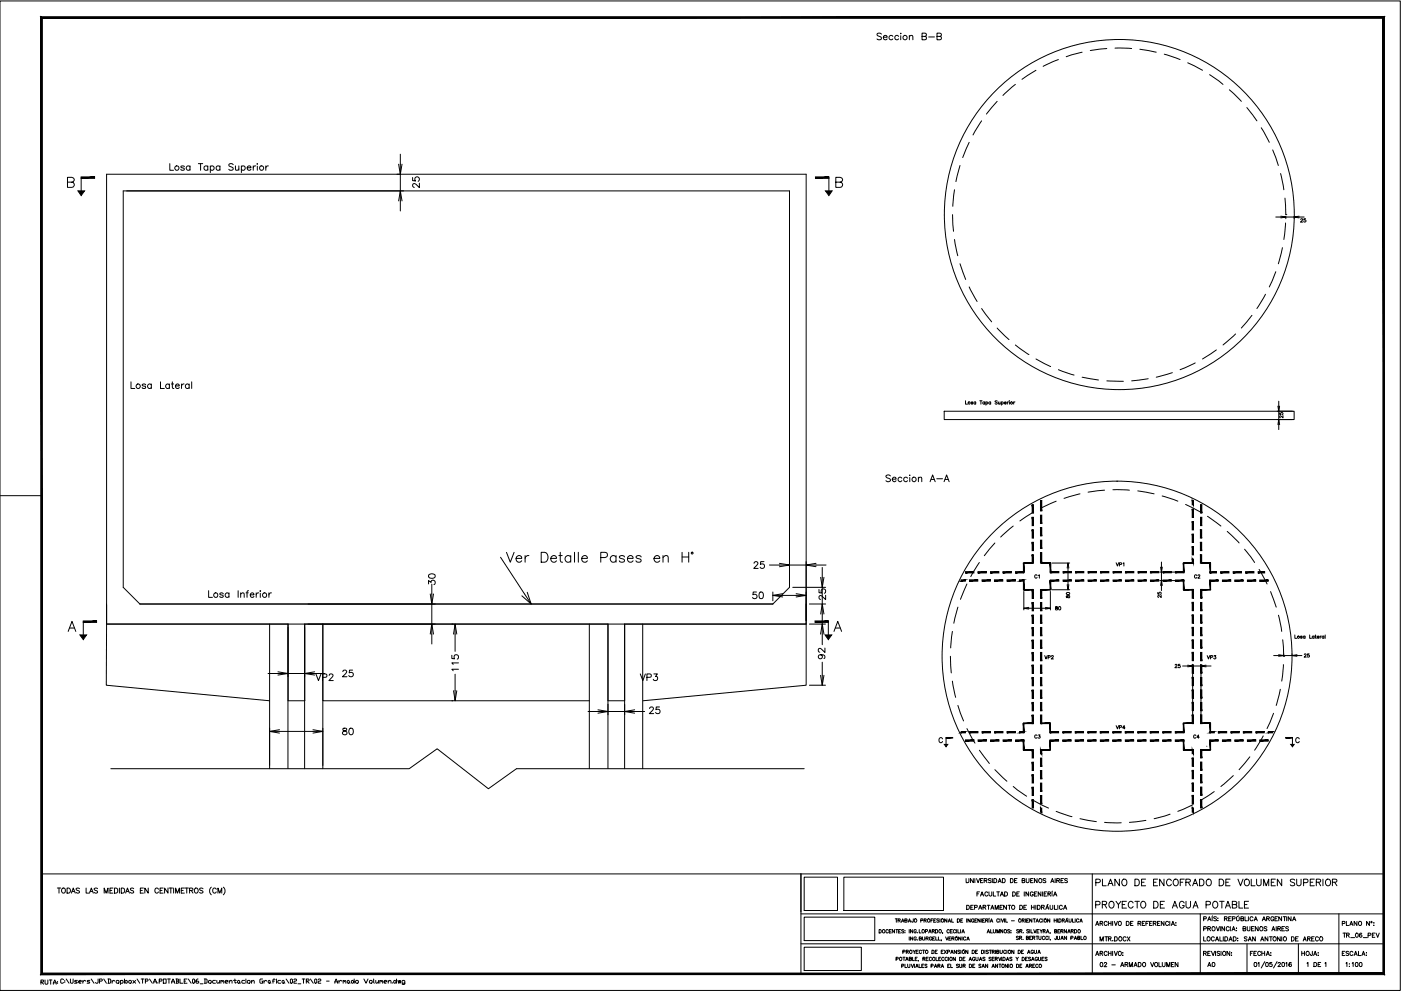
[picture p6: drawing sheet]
<svg xmlns="http://www.w3.org/2000/svg" width="420mm" height="297mm" viewBox="0 0 420 297" stroke-linecap="round" stroke-linejoin="round" font-family="sans-serif">
<path d="M32 52.2h209.8v134.9h-54.5v22.9h-5v-22.9h-90.9v22.9h-5v-22.9h-54.4zM37 176.1v-118.9h199.8v118.9M42 181h189.8" fill="none" stroke="#000" stroke-width=".3"/>
<!-- layer: AnotacionesTank -->
<path d="M37 176.1l5 4.9M236.8 176.1l-5 4.9" fill="none" stroke="#000" stroke-width=".3"/>
<!-- layer: _E - AUXILIAR -->
<g fill="none" stroke="#000" stroke-width=".3">
<path d="M264.3 10.2l-.4-.3-.7 .1-.1 .6 1.1 .5 .1 .6-.4 .2-.9-.2M264.9 11.2h1.2a.64 .64 0 0 0-.7-.6 .64 .64 0 0 0-.6 .7 .64 .64 0 0 0 .6 .6l.7-.2M267.8 10.9a.64 .64 0 0 0-1-.1 .64 .64 0 0 0 0 1 .64 .64 0 0 0 1-.1M269.5 10.9a.64 .64 0 0 0-1-.1 .64 .64 0 0 0 0 1 .64 .64 0 0 0 1-.1M270 10h.3zM270.1 10.7v1.2M272.7 11l.5-.4 .4 .1 .2 1.2M272.7 10.6v1.3M276.5 10.9l1.2-.1 .1-.3-.1-.5-1.2-.1v2l1.2-.1v-.7l-.3-.2M278.5 11.1h1.7M281 10.9l1.2-.1 .1-.3-.1-.5-1.2-.1v2l1.2-.1v-.7l-.3-.2M38 57.2h83.1"/>
<path d="M50.9 49.1v1.9h1.1M55.3 50l-.4-.3-.7 .3 1 .5v.5h-.6l-.4-.3M57 50a.64 .64 0 0 0-1-.1 .64 .64 0 0 0 0 .9 .64 .64 0 0 0 1-.1M57 49.7v1.3M59.5 49.1h1.3M60.2 49.1v1.9M62.3 50a.64 .64 0 0 0-.9-.1 .64 .64 0 0 0 0 .9 .64 .64 0 0 0 .9-.1M62.3 49.7v1.3M63.1 50a.64 .64 0 0 1 .9-.1 .64 .64 0 0 1 0 .9 .64 .64 0 0 1-.9-.1M63.1 49.7v2M66 50a.64 .64 0 0 0-1-.1 .64 .64 0 0 0 0 .9 .64 .64 0 0 0 1-.1M66 49.7v1.3"/>
<path d="M69.9 49.3l-.4-.2h-.7l-.1 .6 1.1 .6 .1 .4-.4 .3-.9-.3M70.6 49.7l.1 1.3h.5l.4-.3M71.6 49.7v1.3M72.4 50a.64 .64 0 0 1 .9-.1 .64 .64 0 0 1 0 .9 .64 .64 0 0 1-.9-.1M72.4 49.7v2M74.1 50.3h1.2a.65 .65 0 0 0-.9-.4 .65 .65 0 0 0-.3 .9 .65 .65 0 0 0 1 .2l.2-.3M75.9 49.7v1.3M76.7 49.7a.6 .6 0 0 0-.8 .6M77.2 49.1v.1zM77.2 49.8v1.2M79.7 49.7v1.3M80.5 49.7l-.5 .1-.3 .5"/>
<path d="M119 52.2h1.1v5M120.1 46.2v3M123.7 53.2v.9l.9 .2a.72 .72 0 0 1 0-1.1 .72 .72 0 0 1 1.1 .1 .72 .72 0 0 1-.3 1M125.8 54.9v1.3l-1-.9-.7-.3-.4 .4v.4l.5 .4M120.1 60.2v3M382.6 65.1h1.5M385.6 64.8v.8M385.6 65.1h2.5M388.1 64.8v.8M389.6 65.1h1.5M390.1 65.8l.2-.2 .4 .1-.7 .9h.7M391.5 65.6h-.4l-.1 .4a.36 .36 0 0 1 .6 0 .36 .36 0 0 1-.1 .5 .36 .36 0 0 1-.5-.1"/>
<path d="M39.3 114.5v1.9h1.1M43.7 115.4a.6 .6 0 0 0-1.1 0l1.1 .7-.4 .3h-.6l-.1-.3M45.4 115.4a.64 .64 0 0 0-1-.1 .64 .64 0 0 0 0 .9 .64 .64 0 0 0 1-.1M45.4 115.1v1.3M48.1 114.5v1.9h1.2M50.8 115.4a.64 .64 0 0 0-.9-.1 .64 .64 0 0 0 0 .9 .64 .64 0 0 0 .9-.1M50.8 115.1v1.3M51.4 115.1h.7M51.7 114.5v1.6l.1 .3h.4M52.6 115.7h1.2a.62 .62 0 0 0-.9-.6 .62 .62 0 0 0-.2 1l.4 .3 .7-.3M54.4 115.1v1.3M55.2 115.1l-.5 .1-.3 .5"/>
<path d="M56.7 115.4a.64 .64 0 0 0-.9-.1 .64 .64 0 0 0 0 .9 .64 .64 0 0 0 .9-.1M56.7 115.1v1.3M57.5 114.5v1.9M283.2 123.3h104.9v2.5h-104.9zM289.6 120.1v1h.6M291.8 120.6l-.5-.1 .5 .5-.2 .1-.3-.1M292.6 120.6a.31 .31 0 0 0-.4 0 .31 .31 0 0 0 0 .4 .31 .31 0 0 0 .4 0M292.6 120.5v.6M293.8 120.1h.7M294.2 120.1v1M295.3 120.6a.31 .31 0 0 0-.5 0 .31 .31 0 0 0 0 .4 .31 .31 0 0 0 .5 0M295.3 120.5v.6"/>
<path d="M295.7 120.6a.33 .33 0 0 1 .4-.1 .33 .33 0 0 1 0 .5 .33 .33 0 0 1-.4 0M295.7 120.5v.9M297.1 120.6a.33 .33 0 0 0-.6 .1 .33 .33 0 0 0 .4 .4l.2-.1M297.1 120.5v.6M299.1 120.3h-.7l.7 .5-.2 .3-.5-.1M299.4 120.5l.2 .6 .3-.2M299.9 120.5v.6M300.3 120.6a.33 .33 0 0 1 .5-.1 .33 .33 0 0 1 0 .5 .33 .33 0 0 1-.5 0M300.3 120.5v.9M301.2 120.8h.6l-.1-.2a.31 .31 0 0 0-.4 0 .31 .31 0 0 0 0 .4 .31 .31 0 0 0 .5 0M302.1 120.5v.6M302.5 120.5l-.4 .3"/>
<path d="M302.6 120.2h.1M302.7 120.5v.6M304 120.5v.6M304.4 120.5l-.4 .3M383 123.3h4.6M383 125.8h4.6M383.5 120.3v1.4M383.5 123.3v2.5M383.5 127.3v1.5M383.8 123.7v.5h.4a.35 .35 0 0 1 0-.5 .35 .35 0 0 1 .5 .1 .35 .35 0 0 1-.1 .5M384.8 124.6v.7l-.8-.7a.3 .3 0 0 0-.3 .3 .3 .3 0 0 0 .3 .3M267 142.6a.76 .76 0 0 0-.7-.3 .76 .76 0 0 0-.6 .6l1.1 .6 .2 .6a.87 .87 0 0 1-1.3 0"/>
<path d="M267.6 143.6h1.1a.57 .57 0 0 0-.5-.6 .57 .57 0 0 0-.6 .6l.1 .5 .4 .3 .6-.3M270.5 143.3a.64 .64 0 0 0-1-.1 .64 .64 0 0 0 0 1 .64 .64 0 0 0 1-.1M272.2 143.3a.64 .64 0 0 0-1-.1 .64 .64 0 0 0 0 1 .64 .64 0 0 0 1-.1M272.8 142.4v.2zM272.8 143.1v1.3M275.4 143.4l.5-.4 .5 .1v1.3M275.4 143v1.4M278.9 144.4l.8-2 .8 2M279.2 143.7h1M280.9 143.5h1.8M283.1 144.4l.8-2 .7 2M283.4 143.7h1"/>
<path d="M62.6 177.1v2h1.1M67 178a.6 .6 0 0 0-1.1 0l1.1 .7-.4 .4-.6-.1-.1-.2M68.7 178a.64 .64 0 0 0-1-.1 .64 .64 0 0 0 0 1 .64 .64 0 0 0 1-.1M68.7 177.7v1.4M71.4 177.1v2M72.2 178.1l.4-.4 .6 .1v1.3M72.2 177.7v1.4M73.8 177.7h.7M74.5 177.1l-.3 .1-.1 .2v1.7M75.1 178.3h1.1a.56 .56 0 0 0-.6-.6 .56 .56 0 0 0-.5 .6v.2a.59 .59 0 0 0 .4 .5 .59 .59 0 0 0 .7-.2M76.8 177.7v1.4M77.6 177.7l-.5 .1-.3 .5"/>
<path d="M78.1 177.1v.1zM78.1 177.8v1.3M80.6 177.7v1.4M81.4 177.7l-.5 .1-.3 .5M128.5 175v-1l.8 .6a.66 .66 0 0 1 1.1-.5 .66 .66 0 0 1-.3 1.1M128.6 172.3a1.01 1.01 0 0 1 1.2-.4 1.01 1.01 0 0 1 .6 1.1l-.7 .3a.85 .85 0 0 1-1.2-.7zM129.5 175.1v2.9M151.9 165.6l1.1 2.9 1.2-2.9M154.8 167.4h1.7a.92 .92 0 0 0-1.3-.8 .92 .92 0 0 0-.3 1.5 .91 .91 0 0 0 1.6 0M157.5 166.5v2M158.6 166.5a1.01 1.01 0 0 0-1.1 .9M162.3 165.6h1a1.57 1.57 0 0 1 1.1 1.4 1.57 1.57 0 0 1-1.1 1.5h-1z"/>
<path d="M165.2 167.4h1.7a.92 .92 0 0 0-1.3-.8 .92 .92 0 0 0-.3 1.5 .91 .91 0 0 0 1.6 0M167.6 166.5h1M168 165.6v2.4l.2 .4 .5 .1M171.2 166.9a.95 .95 0 0 0-1.4-.1 .95 .95 0 0 0 0 1.4 .95 .95 0 0 0 1.4-.1M171.2 166.5v2M172.3 165.6v2.9M173.4 165.6v2.9M174.5 167.4h1.6a.92 .92 0 0 0-1.3-.8 .92 .92 0 0 0-.2 1.5 .91 .91 0 0 0 1.5 0M180.2 167.1l1.7-.2a.77 .77 0 0 0 .3-.8 .77 .77 0 0 0-.8-.5h-1.2v2.9M184.7 166.9a.97 .97 0 0 0-1.4-.1 .97 .97 0 0 0 0 1.4 .97 .97 0 0 0 1.4-.1M184.7 166.5v2M187.3 166.9a.9 .9 0 0 0-1.6 0l.2 .3 1.3 .5 .1 .4a.9 .9 0 0 1-1.6 0"/>
<path d="M188.2 167.4h1.7a.92 .92 0 0 0-1.3-.8 .92 .92 0 0 0-.3 1.5 .9 .9 0 0 0 1.6 0M192.3 166.9a.9 .9 0 0 0-1.6 0l.2 .3 1.3 .5 .1 .4a.9 .9 0 0 1-1.6 0M196.1 167.4h1.8a.92 .92 0 0 0-1.3-.8 .92 .92 0 0 0-.3 1.5 .9 .9 0 0 0 1.6 0M198.8 167.1l.8-.6 .7 .2 .1 1.8M198.8 166.5v2M204.6 165.6v2.9M204.6 166.9h1.9M206.5 165.6v2.9M226.1 168.9l.4-.6h.4l.4 .4-.3 .7-.9 1h1.3M226.9 177.4h-1l-.1 .9a.7 .7 0 0 1 1.1 0 .7 .7 0 0 1-.2 1 .7 .7 0 0 1-1-.2M227.9 177.5a.68 .68 0 0 1 1 .3v.5a.85 .85 0 0 1-.7 1.1 1.33 1.33 0 0 1-.3-1.9zM229.1 168.3h-1l-.1 .9a.7 .7 0 0 1 1.1 0 .7 .7 0 0 1-.1 1.1 .7 .7 0 0 1-1-.3"/>
<path d="M230.8 169.4h3M231.8 177.4v2.7M234.7 178.5h4.1M236.8 168.3v6.8M236.8 169.4h5M237.7 176.1h9.9M241.8 168.3v17.7M244.7 169.4h3M245.6 176.7v1h.9a.7 .7 0 0 1-.1-1 .7 .7 0 0 1 1.1 .1 .7 .7 0 0 1-.3 1M246.6 170.1v2.9M246.6 176.1v4.9M247.6 178.4v1.3l-1.2-1.1-.4-.1-.3 .2-.1 .6 .5 .3"/>
<path d="M307 177.3v5.5M311 172.5a.37 .37 0 0 0-.4-.2 .37 .37 0 0 0-.3 .4v.2a.37 .37 0 0 0 .3 .4 .37 .37 0 0 0 .4-.3M311.4 172.5l.3-.2v1M315 177.3v5.5M315.5 168.8h5.3M315.5 176.8h5.3M319.9 178.6v.5h.2a.43 .43 0 0 1 .2-.5 .43 .43 0 0 1 .5 0v.3a.34 .34 0 0 1-.4 .3 .34 .34 0 0 1-.2-.5zM319.9 177.7l.5-.1 .4 .2a.47 .47 0 0 1-.5 .4 .47 .47 0 0 1-.4-.5zM320.3 170.3v4.9M334.7 168.7l.4 1 .4-1M335.7 169.2l.6-.1v-.3l-.6-.1v1M336.8 168.9l.3-.2v1"/>
<path d="M347.2 177.6v.4l.4 .1a.36 .36 0 0 1 0-.5 .36 .36 0 0 1 .6 0 .36 .36 0 0 1-.2 .6M347.8 171.5h6.8M347.8 174h6.7M348.2 178.4v.7l-.8-.6-.2 .4 .3 .2M348.3 168.5v1.5M348.3 171.5v2.5M348.3 175.5v1.5M358.9 172.5a.37 .37 0 0 0-.4-.2 .37 .37 0 0 0-.3 .4v.2a.37 .37 0 0 0 .3 .4 .37 .37 0 0 0 .4-.3M359.3 172.5l.2-.2 .3 .1-.1 .4-.5 .5h.7M32 181v6.1h209.8v-6.1M32 187.1l-.1 18.3 49 4.6M42 181h189.8"/>
<path d="M80.9 187.1v43.3M86.4 187.1v43.3M91.4 187.1v43.3M92.4 187.1h38.1M129.5 181v6.1M129.5 190.1v2.9M135.5 196.4v1l.9 .1a.7 .7 0 0 1-.1-1.1 .7 .7 0 0 1 1.1 .1 .7 .7 0 0 1-.3 1.1M135.5 187.1h.3M136.5 190.1v5.1M137.5 198.7h-2l.4 .5M176.7 187.1v43.3M182.3 187.1v43.3"/>
<path d="M187.3 187.1v43.3M192.7 187.1v43.3M241.8 187.1v18.3l-48.9 4.6M242.7 181h4.9M242.7 187.1h4.9M246 196.2a.62 .62 0 0 1 .5 .9 .62 .62 0 0 1-.9 .2 .62 .62 0 0 1 .1-1l.3-.1a.94 .94 0 0 1 1.4 .8l-.3 .4M246.6 184.1v3M246.6 190.1v3.1M246.6 198.5v3.9M247.4 194.3v1.3l-1.2-1.2-.4-.1-.3 .2-.1 .6 .5 .4M308.5 182.3h5M313.3 196.5l.4 1 .4-1"/>
<path d="M314.3 197l.7-.1v-.3l-.7-.1v1M315.3 196.8l.2-.3 .4 .2-.6 .8h.6M316.6 181.8v.3l.6 .4-.1 .3-.5-.1v-.3l.5-.3v-.3zM352.4 199.4l.2-.3 .4 .2-.7 .8h.7M353.9 199.1h-.5v.4a.36 .36 0 0 1 .5 0 .36 .36 0 0 1-.1 .6 .36 .36 0 0 1-.5-.2M354.7 199.6h1.5M357.7 199.1v17.2M357.7 199.6h2.5M360.2 199.1v17.2M361.7 199.6h1.5M362 196.5l.4 1 .4-1M363.1 197h.5l.1-.3-.6-.2v1"/>
<path d="M364.1 196.5h.5l-.3 .4h.2a.35 .35 0 0 1 0 .5 .35 .35 0 0 1-.5-.1M382 196.5h1.5M385 196v.2M385 196.5h2.5M387.5 196v.2M388.3 190.3v1h.6M389 196.5h1.4M390.5 190.8l-.4-.1 .4 .5-.2 .1-.3-.1M391.2 196.2l.1-.2 .4 .2-.6 .8h.7M391.4 190.8a.31 .31 0 0 0-.5-.1 .31 .31 0 0 0 0 .5 .31 .31 0 0 0 .5 0M391.4 190.7v.6M392.6 196h-.5v.4a.36 .36 0 0 1 .5 0 .36 .36 0 0 1 0 .5 .36 .36 0 0 1-.6-.1"/>
<path d="M392.8 190.3v1h.5M394.1 190.8a.31 .31 0 0 0-.5-.1 .31 .31 0 0 0 0 .5 .31 .31 0 0 0 .5 0M394.1 190.7v.6M394.4 190.7h.3M394.5 190.3v.8l.3 .2M395 191h.6l-.1-.3a.31 .31 0 0 0-.4 .1 .31 .31 0 0 0 0 .4 .31 .31 0 0 0 .5 0M395.9 190.7v.6M396.3 190.7l-.4 .3M397 190.8a.33 .33 0 0 0-.5 .1 .33 .33 0 0 0 .3 .4l.2-.1M397 190.7v.6M397.4 190.3v1M80.4 201.9h3"/>
<path d="M83.8 219.2h10.1M86.4 201.9h5M94.4 201.9h3M94.7 202l.8 2 .8-2M96.7 203l1.2-.1 .1-.7-1.3-.2v2M98.7 202.5l.4-.5 .6 .1 .2 .3-.1 .4-1.2 1.2h1.3M102.8 201.3l.4-.4h.4l.4 .3-.3 .7-1 .9h1.4M102.9 218.3v.6l.9 .3 .3 .4a.68 .68 0 0 1-.7 .7 .68 .68 0 0 1-.7-.7l.3-.4 1-.5-.2-.4zM104.9 218.3h.3a1.03 1.03 0 0 1 .8 1 1.03 1.03 0 0 1-.8 .9 1.25 1.25 0 0 1-.3-1.9zM105.7 200.9h-.9l-.1 .8a.71 .71 0 0 1 1.1 0 .71 .71 0 0 1-.2 1.1 .71 .71 0 0 1-1-.3M135.5 210h.3M136.5 202.1v4.9"/>
<path d="M137.5 200.6h-2l.4 .5M176.4 213.3h2.9M176.7 210h-79.9v-22.9v43.3M182.3 213.3h5M190.3 213.3h3M192 202l.8 2 .7-2M194 203l1.2-.1v-.7l-1.2-.2v2M194.8 212.4l.2-.4 .6-.1 .4 .6-1.3 1.4h1.3M196.1 202h1l-.5 .8a.66 .66 0 0 1 .5 1 .66 .66 0 0 1-1.2-.2M197.8 211.9h-1l-.1 .9a.7 .7 0 0 1 1.1-.1 .7 .7 0 0 1-.1 1.1 .7 .7 0 0 1-1.1-.3M242.7 205.4h4.9M334.7 217.5l.4 1 .4-1"/>
<path d="M335.7 218h.6v-.4l-.6-.1v1M337.4 218.2h-.7l.4-.7v1M311 220.5a.42 .42 0 0 0-.6 0 .42 .42 0 0 0 0 .6 .42 .42 0 0 0 .6 0M311.4 220.3h.5l-.2 .4a.31 .31 0 0 1 .3 .3 .31 .31 0 0 1-.5 .3l-.2-.2M358.6 220.5a.4 .4 0 0 0-.5 0 .4 .4 0 0 0 0 .6 .4 .4 0 0 0 .5 0M359.7 221h-.8l.5-.7v1"/>
<circle cx="271.4" cy="11.3" r=".67"/>
<circle cx="53" cy="50.4" r=".64"/>
<circle cx="78.4" cy="50.4" r=".64"/>
<circle cx="41.4" cy="115.7" r=".66"/>
<circle cx="290.6" cy="120.8" r=".33"/>
<circle cx="303.4" cy="120.8" r=".32"/>
<circle cx="274.1" cy="143.7" r=".67"/>
<circle cx="64.7" cy="178.4" r=".67"/>
<circle cx="79.4" cy="178.4" r=".67"/>
<circle cx="207.6" cy="165.8" r=".28"/>
<circle cx="317.8" cy="182.3" r=".46"/>
<circle cx="389.4" cy="191" r=".33"/>
</g>
<!-- layer: 0 -->
<g fill="none" stroke="#000" stroke-width=".3">
<path d="M317.4 17.9l-4.6 2M324.5 15.6l-4.8 1.4M331.9 14.5l-4.9 .6M334.4 14.4l5 .1M341.8 14.8l5 .8M349.2 16.2l4.7 1.7M356.2 18.8l4.4 2.3M294.4 36.2l-2.6 4.3M299 30.4l-3.2 3.8M304.5 25.3l-3.7 3.3M310.7 21.1l-4.2 2.7M362.8 22.4l4 2.9"/>
<path d="M368.7 26.9l3.6 3.5M373.9 32.2l3 4M378.2 38.3l2.5 4.4M119.5 49.2l.6 3 .5-3M120.1 49.2v3M120.1 57.2v3M286.3 56.9l-.6 4.9M287.9 49.6l-1.2 4.8M290.7 42.7l-2 4.5M381.7 44.9l1.7 4.7M384 52l1 4.9M385.4 59.4l.2 4.9"/>
<path d="M119.5 60.2l.6-3 .5 3M285.7 64.3l.3 5M286.3 71.8l.9 4.9M287.9 79.1l1.7 4.7M384.1 64.8l1.5 .3-1.5 .2M384.1 65.1h1.5M384.6 74.2l-1.2 4.9M385.5 66.8l-.5 5M385.6 64.3h.1M388.1 65.1h1.5M389.6 64.8l-1.5 .3 1.5 .2M290.7 86l2.3 4.4"/>
<path d="M294.4 92.5l3 4M299 98.3l3.6 3.5M375.5 94.5l-3.2 3.8M379.5 88.2l-2.6 4.3M382.6 81.4l-1.9 4.6M304.5 103.4l4.1 2.9M310.7 107.6l4.4 2.3M317.4 110.8l4.7 1.6M324.5 113.1l4.9 .8M331.9 114.2l5 .1M344.3 113.5l-4.9 .7M351.6 111.7l-4.8 1.4"/>
<path d="M358.4 108.8l-4.5 2M364.8 104.9l-4.2 2.7M370.5 100.1l-3.7 3.3M383.2 121.7l.3 1.6 .3-1.6M383.2 127.3l.3-1.5 .3 1.5M383.5 121.7v1.6M383.5 125.8v1.5M303.9 157.7l-3.8 3.3M310 153.4l-4.1 2.8M316.7 150.2l-4.5 2.1M323.9 148l-4.8 1.4M331.3 146.9l-5 .6"/>
<path d="M333.8 146.8l4.9 .1M341.2 147.1l4.9 .9M348.5 148.7l4.7 1.5M355.6 151.2l4.4 2.2M362.1 154.8l4 2.9M368 159.3l3.6 3.5M129 178l.5 3 .5-3M129.5 178v3M150.1 167l7.2 11M231.8 178.5h2.9M233.8 168.9l3 .5-3 .5M233.8 169.4h3"/>
<path d="M234.7 178l-2.9 .5 2.9 .4M238.8 178l3 .5-3 .4M238.8 178.5h3M241.8 169.4h2.9M244.7 168.9l-2.9 .5 2.9 .5M246.1 173l.5 3.1 .5-3.1M246.6 173v3.1M290 175l-2 4.6M293.7 168.6l-2.6 4.2M298.4 162.8l-3.2 3.8M320 170.3l.3-1.5 .2 1.5M320 175.2l.3 1.6 .2-1.6"/>
<path d="M320.3 168.8v1.5M320.3 175.2v1.6M348.1 170l.2 1.5 .3-1.5M348.1 175.5l.2-1.5 .3 1.5M348.3 170v1.5M348.3 174v1.5M373.3 164.6l3 4M377.6 170.7l2.4 4.3M381 177.3l1.7 4.7M129 190.1l.5-3 .5 3M129.5 187.1v3M136 190.1l.5-3 .5 3"/>
<path d="M136.5 187.1v3M246.1 190.1l.5-3 .5 3M246.1 184.1l.5-3.1 .5 3.1M246.6 181v3.1M246.6 187.1v3M285 196.7l.3 5M285.6 189.3l-.5 4.9M287.3 182l-1.3 4.8M307 182.3h1.5M308.5 182.1l-1.5 .2 1.5 .3M313.5 182.1l1.5 .2-1.5 .3M313.5 182.3h1.5"/>
<path d="M356.2 199.4l1.5 .2-1.5 .3M356.2 199.6h1.5M360.2 199.6h1.5M361.7 199.4l-1.5 .2 1.5 .3M383.4 184.4l1 4.9M383.5 196.2l1.5 .3-1.5 .2M383.5 196.5h1.5M384.7 191.8l.3 4.9M384.9 199.2l-.5 5M385 196.7h.1M387.5 196.5h1.5M389 196.2l-1.5 .3 1.5 .2"/>
<path d="M80.9 219.2h2.9M83.4 201.4l3 .5-3 .4M83.4 201.9h3M83.8 218.7l-2.9 .5 2.9 .5M91.4 201.9h3M93.9 218.7l2.9 .5-2.9 .5M93.9 219.2h2.9M94.4 201.4l-3 .5 3 .4M136 207l.5 3 .5-3M136.5 207v3M179.3 212.8l3 .5-3 .5M179.3 213.3h3"/>
<path d="M187.3 213.3h3M190.3 212.8l-3 .5 3 .5M246.1 202.4l.5 3 .5-3M246.6 202.4v3M285.6 204.2l1 4.8M287.3 211.4l1.7 4.7M290 218.4l2.4 4.3M381.9 213.8l-1.9 4.6M384 206.6l-1.3 4.8M293.7 224.9l3 3.9M298.4 230.7l3.6 3.5M303.9 235.7l4 3"/>
<path d="M310 240l4.5 2.2M364.2 237.3l-4.2 2.7M369.9 232.5l-3.8 3.2M374.8 226.9l-3.2 3.8M378.8 220.6l-2.5 4.3M316.7 243.2l4.8 1.6M323.9 245.4l4.9 .9M331.3 246.5l5 .1M343.7 245.9l-5 .6M350.9 244l-4.8 1.4M357.8 241.2l-4.6 2M329.9 282.1v-1.3l.5 1.3 .5-1.3v1.3"/>
<path d="M331.3 280.8h.9M331.8 280.8v1.3M332.4 281.4l.7-.1 .1-.3-.1-.2h-.7v1.3M332.8 281.4l.4 .7M333.7 281.9l.1 .1M334.3 280.8h.4a.7 .7 0 0 1 .4 .6 .7 .7 0 0 1-.4 .7h-.4zM337.7 281.1a.46 .46 0 0 0-.5-.3 .46 .46 0 0 0-.4 .4v.3a.46 .46 0 0 0 .4 .5 .46 .46 0 0 0 .5-.2M338.1 280.8l.8 1.3M338.9 280.8l-.8 1.3M392 288.7l.3-.2v1.2M397.3 288.7l.3-.2v1.2M403.6 288.7l.3-.2v1.2"/>
<path d="M404.7 288.9h.1M404.7 289.6h.1M405.5 288.7l.3-.2v1.2M407.8 288.5a.58 .58 0 0 1 .7 .6 .58 .58 0 0 1-.7 .6l-.2-.5z"/>
<circle cx="335.7" cy="64.3" r="52.5"/>
<circle cx="335" cy="196.7" r="52.5"/>
<circle cx="336" cy="281.3" r=".57"/>
<circle cx="406.9" cy="289.1" r=".57"/>
</g>
<!-- layer: Bases -->
<g fill="#000" stroke="#000" stroke-width=".3">
<path d="M23.4 57.2h2l-1.1 1.4zM247.6 57.2h2l-1 1.4zM24 190.3h2l-1 1.4zM247.4 190.3h2l-1 1.4zM283.2 223.1h1l-.5 .7zM387.1 223.1h1l-.5 .7z"/>
<path d="M24.3 53.5h4.1v-.5zM24.3 53h4.1l-4.1 .5z"/>
<path d="M244.6 53v.5l4-.5zM244.6 53.5l4-.5v.5z"/>
<path d="M25 186.5h4v-.4zM25 186.1h4l-4 .4z"/>
<path d="M244.4 186.1v.4l4-.4zM244.4 186.5l4-.4v.4z"/>
<path d="M283.7 221.2h2v-.1zM283.7 221.1h2l-2 .1z"/>
<path d="M385.6 221.1v.1l2-.1zM385.6 221.2l2-.1v.1z"/>
</g>
<g fill="none" stroke="#000" stroke-width=".3">
<path d="M20.2 54.6h1.3a.79 .79 0 0 0 .8-.9l-.8-.5h-1.3v3h1.3a.78 .78 0 0 0 .8-.8 .78 .78 0 0 0-.8-.8M24.3 53.2v4M248.6 53.2v4M250.7 54.6h1.3a.79 .79 0 0 0 .7-.9l-.7-.5h-1.3v3h1.3a.78 .78 0 0 0 .7-.8 .78 .78 0 0 0-.7-.8M20.4 189.3l1.2-3 1.1 3M20.9 188.2h1.4M25 186.3v4M248.4 186.3v4M250.1 189.3l1.1-3 1.2 3M250.5 188.2h1.5M282.7 221.5a.6 .6 0 0 0-.9-.3 .6 .6 0 0 0-.2 .8 .54 .54 0 0 0 .4 .6 .54 .54 0 0 0 .7-.4M283.7 221.1v2"/>
<path d="M387.6 221.1v2M389.6 221.5a.6 .6 0 0 0-.8-.3 .6 .6 0 0 0-.2 .8 .54 .54 0 0 0 .4 .6 .54 .54 0 0 0 .6-.4"/>
</g>
<path d="M33.2 230.4h89.5l8.4-6 15.4 12 8.4-6h86.3" fill="none" stroke="#000" stroke-width=".3"/>
<!-- layer: COTAS -->
<path d="M157.3 178l2 3M158.1 177.5l1.2 3.5-2.8-2.4" fill="none" stroke="#000" stroke-width=".3"/>
<!-- layer: at_Entity -->
<g fill="#000" stroke="#000" stroke-width=".3">
<path d="M309.5 155.1v2.5h.4zM309.5 155.1h.4v2.5z"/>
<path d="M309.5 151.3v2.5h.4zM309.5 151.3h.4v2.5z"/>
<path d="M312 154.4v2.5h.4zM312 154.4h.4v2.5z"/>
<path d="M312 150.1v3h.4zM312 150.1h.4v3z"/>
<path d="M357.5 156.3v2.5h.4zM357.5 156.3h.4v2.5z"/>
<path d="M357.5 152.6v2.5h.4zM357.5 152.6h.4v2.5z"/>
<path d="M357.5 150.1v1.2h.4zM357.5 150.1h.4v1.2z"/>
<path d="M360 155.1v2.5h.4zM360 155.1h.4v2.5z"/>
<path d="M360 151.3v2.5h.4zM360 151.3h.4v2.5z"/>
<path d="M288.2 173.8v.4l1.3-.4zM288.2 174.2l1.3-.4v.4z"/>
<path d="M289.6 171.4v.3l2.5-.3zM289.6 171.7l2.5-.3v.3z"/>
<path d="M290.7 173.8v.4l2.5-.4zM290.7 174.2l2.5-.4v.4z"/>
<path d="M293.3 171.4v.3l2.5-.3zM293.3 171.7l2.5-.3v.3z"/>
<path d="M294.5 173.8v.4l2.5-.4zM294.5 174.2l2.5-.4v.4z"/>
<path d="M297.1 171.4v.3l2.5-.3zM297.1 171.7l2.5-.3v.3z"/>
<path d="M298.2 173.8v.4l2.5-.4zM298.2 174.2l2.5-.4v.4z"/>
<path d="M300.8 171.4v.3l2.5-.3zM300.8 171.7l2.5-.3v.3z"/>
<path d="M302 173.8v.4l2.5-.4zM302 174.2l2.5-.4v.4z"/>
<path d="M304.5 171.4v.3l2.5-.3zM304.5 171.7l2.5-.3v.3z"/>
<path d="M305.7 173.8v.4l1.3-.4zM305.7 174.2l1.3-.4v.4z"/>
<path d="M306.9 168.8v2.7h.2zM306.9 168.8h.2v2.7z"/>
<path d="M307 168.7v.2l2.8-.2zM307 168.9l2.8-.2v.2z"/>
<path d="M307 176.7v.2l2.8-.2zM307 176.9l2.8-.2v.2z"/>
<path d="M306.9 174l.2 2.8v-2.8zM306.9 174l.2 2.8h-.2z"/>
<path d="M309.5 166.3v2.5h.4zM309.5 166.3h.4v2.5z"/>
<path d="M309.5 162.5v2.5h.4zM309.5 162.5h.4v2.5z"/>
<path d="M309.5 158.8v2.5h.4zM309.5 158.8h.4v2.5z"/>
<path d="M309.5 176.8v2.6h.4zM309.5 176.8h.4v2.6z"/>
<path d="M312 165.6v3.2h.4zM312 165.6h.4v3.2z"/>
<path d="M312 161.9v2.5h.4zM312 161.9h.4v2.5z"/>
<path d="M312 158.1v2.5h.4zM312 158.1h.4v2.5z"/>
<path d="M312 176.8v2.6h.4zM312 176.8h.4v2.6z"/>
<path d="M312.3 176.7v.2l2.7-.2zM312.3 176.9l2.7-.2v.2z"/>
<path d="M314.9 168.8v2.7h.2zM314.9 168.8h.2v2.7z"/>
<path d="M314.9 174v2.8h.2zM314.9 174h.2v2.8z"/>
<path d="M315 173.8v.4l2.5-.4zM315 174.2l2.5-.4v.4z"/>
<path d="M315 171.3v.4l2.5-.4zM315 171.7l2.5-.4v.4z"/>
<path d="M312.3 168.9h2.7v-.2zM312.3 168.7h2.7l-2.7 .2z"/>
<path d="M318.8 173.8v.4l2.5-.4zM318.8 174.2l2.5-.4v.4z"/>
<path d="M318.8 171.3v.4l2.5-.4zM318.8 171.7l2.5-.4v.4z"/>
<path d="M322.5 173.8v.4l2.5-.4zM322.5 174.2l2.5-.4v.4z"/>
<path d="M322.5 171.3v.4l2.5-.4zM322.5 171.7l2.5-.4v.4z"/>
<path d="M326.3 173.8v.4l2.5-.4zM326.3 174.2l2.5-.4v.4z"/>
<path d="M326.3 171.3v.4l2.5-.4zM326.3 171.7l2.5-.4v.4z"/>
<path d="M330 173.8v.4l2.5-.4zM330 174.2l2.5-.4v.4z"/>
<path d="M330 171.3v.4l2.5-.4zM330 171.7l2.5-.4v.4z"/>
<path d="M333.8 173.8v.4l2.5-.4zM333.8 174.2l2.5-.4v.4z"/>
<path d="M333.8 171.3v.4l2.5-.4zM333.8 171.7l2.5-.4v.4z"/>
<path d="M337.5 173.8v.4l2.5-.4zM337.5 174.2l2.5-.4v.4z"/>
<path d="M337.5 171.3v.4l2.5-.4zM337.5 171.7l2.5-.4v.4z"/>
<path d="M341.3 173.8v.4l2.5-.4zM341.3 174.2l2.5-.4v.4z"/>
<path d="M341.3 171.3v.4l2.5-.4zM341.3 171.7l2.5-.4v.4z"/>
<path d="M345 173.8v.4l2.5-.4zM345 174.2l2.5-.4v.4z"/>
<path d="M345 171.3v.4l2.5-.4zM345 171.7l2.5-.4v.4z"/>
<path d="M348.8 173.8v.4l2.5-.4zM348.8 174.2l2.5-.4v.4z"/>
<path d="M348.8 171.3v.4l2.5-.4zM348.8 171.7l2.5-.4v.4z"/>
<path d="M352.5 173.8v.4l2.5-.4zM352.5 174.2l2.5-.4v.4z"/>
<path d="M352.5 171.3v.4l2.5-.4zM352.5 171.7l2.5-.4v.4z"/>
<path d="M354.9 168.8v2.7h.1zM354.9 168.8h.1v2.7z"/>
<path d="M355 168.7v.2l2.7-.2zM355 168.9l2.7-.2v.2z"/>
<path d="M355 176.7v.2l2.7-.2zM355 176.9l2.7-.2v.2z"/>
<path d="M354.9 174l.1 2.8v-2.8zM354.9 174l.1 2.8h-.1z"/>
<path d="M357.5 167.6v1.3h.4zM357.5 167.6h.4v1.3z"/>
<path d="M357.5 163.8v2.5h.4zM357.5 163.8h.4v2.5z"/>
<path d="M357.5 160.1v2.5h.4zM357.5 160.1h.4v2.5z"/>
<path d="M357.5 176.7v2.6h.4zM357.5 176.7h.4v2.6z"/>
<path d="M360 166.3v2.5h.4zM360 166.3h.4v2.5z"/>
<path d="M360 162.5v2.5h.4zM360 162.5h.4v2.5z"/>
<path d="M360 158.8v2.5h.4zM360 158.8h.4v2.5z"/>
<path d="M360 176.7v2.6h.4zM360 176.7h.4v2.6z"/>
<path d="M360.2 176.7v.2l2.8-.2zM360.2 176.9l2.8-.2v.2z"/>
<path d="M362.9 168.8v2.7h.2zM362.9 168.8h.2v2.7z"/>
<path d="M362.9 174v2.8h.2zM362.9 174h.2v2.8z"/>
<path d="M360.2 168.9h2.8v-.2zM360.2 168.7h2.8l-2.8 .2z"/>
<path d="M362.8 171.7h2v-.3zM362.8 171.4h2l-2 .3z"/>
<path d="M362.8 174.2h2.5v-.4zM362.8 173.8h2.5l-2.5 .4z"/>
<path d="M366.1 171.7h2.5v-.3zM366.1 171.4h2.5l-2.5 .3z"/>
<path d="M366.6 174.2h2.5v-.4zM366.6 173.8h2.5l-2.5 .4z"/>
<path d="M369.8 171.7h2.5v-.3zM369.8 171.4h2.5l-2.5 .3z"/>
<path d="M370.3 174.2h2.5v-.4zM370.3 173.8h2.5l-2.5 .4z"/>
<path d="M373.5 171.7h2.5v-.3zM373.5 171.4h2.5l-2.5 .3z"/>
<path d="M374.1 174.2h2.5v-.4zM374.1 173.8h2.5l-2.5 .4z"/>
<path d="M377.3 171.7h2v-.3zM377.3 171.4h2l-2 .3z"/>
<path d="M377.8 174.2h2.5v-.4zM377.8 173.8h2.5l-2.5 .4z"/>
<path d="M309.5 195.6v2.5h.4zM309.5 195.6h.4v2.5z"/>
<path d="M309.5 191.8v2.5h.4zM309.5 191.8h.4v2.5z"/>
<path d="M309.5 188.1v2.5h.4zM309.5 188.1h.4v2.5z"/>
<path d="M309.5 184.3v2.5h.4zM309.5 184.3h.4v2.5z"/>
<path d="M309.5 180.6v2.5h.4zM309.5 180.6h.4v2.5z"/>
<path d="M312 195.6v2.5h.4zM312 195.6h.4v2.5z"/>
<path d="M312 191.8v2.5h.4zM312 191.8h.4v2.5z"/>
<path d="M312 188.1v2.5h.4zM312 188.1h.4v2.5z"/>
<path d="M312 184.3v2.5h.4zM312 184.3h.4v2.5z"/>
<path d="M312 180.6v2.5h.4zM312 180.6h.4v2.5z"/>
<path d="M357.5 195.5v2.5h.4zM357.5 195.5h.4v2.5z"/>
<path d="M357.5 191.8v2.5h.4zM357.5 191.8h.4v2.5z"/>
<path d="M357.5 188v2.5h.4zM357.5 188h.4v2.5z"/>
<path d="M357.5 184.3v2.5h.4zM357.5 184.3h.4v2.5z"/>
<path d="M357.5 180.5v2.5h.4zM357.5 180.5h.4v2.5z"/>
<path d="M360 195.6v2.5h.4zM360 195.6h.4v2.5z"/>
<path d="M360 191.8v2.5h.4zM360 191.8h.4v2.5z"/>
<path d="M360 188.1v2.5h.4zM360 188.1h.4v2.5z"/>
<path d="M360 184.3v2.5h.4zM360 184.3h.4v2.5z"/>
<path d="M360 180.6v2.5h.4zM360 180.6h.4v2.5z"/>
<path d="M288.2 219.3v.4l1.3-.4zM288.2 219.7l1.3-.4v.4z"/>
<path d="M290.8 219.3v.4l2.5-.4zM290.8 219.7l2.5-.4v.4z"/>
<path d="M294.5 219.3v.4l2.5-.4zM294.5 219.7l2.5-.4v.4z"/>
<path d="M298.3 219.3v.4l2.5-.4zM298.3 219.7l2.5-.4v.4z"/>
<path d="M302 219.3v.4l2.5-.4zM302 219.7l2.5-.4v.4z"/>
<path d="M305.8 219.3v.4l1.2-.4zM305.8 219.7l1.2-.4v.4z"/>
<path d="M306.9 216.8v2.8h.2zM306.9 216.8h.2v2.8z"/>
<path d="M307 216.7v.2l2.7-.2zM307 216.9l2.7-.2v.2z"/>
<path d="M309.5 214.3v2.6h.4zM309.5 214.3h.4v2.6z"/>
<path d="M309.5 210.6v2.4h.4zM309.5 210.6h.4v2.4z"/>
<path d="M309.5 206.8v2.5h.4zM309.5 206.8h.4v2.5z"/>
<path d="M309.5 203.1v2.5h.4zM309.5 203.1h.4v2.5z"/>
<path d="M309.5 199.3v2.5h.4zM309.5 199.3h.4v2.5z"/>
<path d="M312 214.3v2.6h.4zM312 214.3h.4v2.6z"/>
<path d="M312 210.6v2.4h.4zM312 210.6h.4v2.4z"/>
<path d="M312 206.8v2.5h.4zM312 206.8h.4v2.5z"/>
<path d="M312 203.1v2.5h.4zM312 203.1h.4v2.5z"/>
<path d="M312 199.3v2.5h.4zM312 199.3h.4v2.5z"/>
<path d="M314.9 219.3v.4l2.6-.4zM314.9 219.7l2.6-.4v.4z"/>
<path d="M314.9 216.8v2.8h.1zM314.9 216.8h.1v2.8z"/>
<path d="M312.2 216.9h2.8v-.2zM312.2 216.7h2.8l-2.8 .2z"/>
<path d="M318.7 219.3v.4l2.5-.4zM318.7 219.7l2.5-.4v.4z"/>
<path d="M322.5 219.3v.4l2.5-.4zM322.5 219.7l2.5-.4v.4z"/>
<path d="M326.2 219.3v.4l2.5-.4zM326.2 219.7l2.5-.4v.4z"/>
<path d="M329.9 219.3v.4l2.5-.4zM329.9 219.7l2.5-.4v.4z"/>
<path d="M333.7 219.3v.4l2.5-.4zM333.7 219.7l2.5-.4v.4z"/>
<path d="M337.4 219.3v.4l2.5-.4zM337.4 219.7l2.5-.4v.4z"/>
<path d="M341.2 219.3v.4l2.5-.4zM341.2 219.7l2.5-.4v.4z"/>
<path d="M344.9 219.3v.4l2.5-.4zM344.9 219.7l2.5-.4v.4z"/>
<path d="M348.7 219.3v.4l2.5-.4zM348.7 219.7l2.5-.4v.4z"/>
<path d="M352.5 219.3v.4l2.5-.4zM352.5 219.7l2.5-.4v.4z"/>
<path d="M354.9 216.8v2.8h.1zM354.9 216.8h.1v2.8z"/>
<path d="M355 216.7v.2l2.7-.2zM355 216.9l2.7-.2v.2z"/>
<path d="M357.5 214.3v2.6h.4zM357.5 214.3h.4v2.6z"/>
<path d="M357.5 210.5v2.5h.4zM357.5 210.5h.4v2.5z"/>
<path d="M357.5 206.8v2.5h.4zM357.5 206.8h.4v2.5z"/>
<path d="M357.5 203v2.5h.4zM357.5 203h.4v2.5z"/>
<path d="M357.5 199.3v2.5h.4zM357.5 199.3h.4v2.5z"/>
<path d="M360 214.3v2.6h.4zM360 214.3h.4v2.6z"/>
<path d="M360 210.6v2.4h.4zM360 210.6h.4v2.4z"/>
<path d="M360 206.8v2.5h.4zM360 206.8h.4v2.5z"/>
<path d="M360 203.1v2.5h.4zM360 203.1h.4v2.5z"/>
<path d="M360 199.3v2.5h.4zM360 199.3h.4v2.5z"/>
<path d="M362.9 216.8v2.8h.2zM362.9 216.8h.2v2.8z"/>
<path d="M360.2 216.9h2.8v-.2zM360.2 216.7h2.8l-2.8 .2z"/>
<path d="M362.8 219.7h1.4v-.4zM362.8 219.3h1.4l-1.4 .4z"/>
<path d="M365.4 219.7h2.5v-.4zM365.4 219.3h2.5l-2.5 .4z"/>
<path d="M369.1 219.7h2.5v-.4zM369.1 219.3h2.5l-2.5 .4z"/>
<path d="M372.9 219.7h2.5v-.4zM372.9 219.3h2.5l-2.5 .4z"/>
<path d="M376.6 219.7h2.5v-.4zM376.6 219.3h2.5l-2.5 .4z"/>
<path d="M380.4 219.7h1.3v-.4zM380.4 219.3h1.3l-1.3 .4z"/>
<path d="M289.6 221.8v.4l2.5-.4zM289.6 222.2l2.5-.4v.4z"/>
<path d="M293.3 221.8v.4l2.5-.4zM293.3 222.2l2.5-.4v.4z"/>
<path d="M297.1 221.8v.4l2.5-.4zM297.1 222.2l2.5-.4v.4z"/>
<path d="M300.8 221.8v.4l2.5-.4zM300.8 222.2l2.5-.4v.4z"/>
<path d="M304.6 221.8v.4l2.5-.4zM304.6 222.2l2.5-.4v.4z"/>
<path d="M307 224.7v.2l2.7-.2zM307 224.9l2.7-.2v.2z"/>
<path d="M306.9 222l.2 2.8v-2.8zM306.9 222l.2 2.8h-.2z"/>
<path d="M309.5 236v2.4h.4zM309.5 236h.4v2.4z"/>
<path d="M309.5 232.2v2.5h.4zM309.5 232.2h.4v2.5z"/>
<path d="M309.5 228.5v2.5h.4zM309.5 228.5h.4v2.5z"/>
<path d="M309.5 224.7v2.5h.4zM309.5 224.7h.4v2.5z"/>
<path d="M312 234.7v2.5h.4zM312 234.7h.4v2.5z"/>
<path d="M312 231v2.5h.4zM312 231h.4v2.5z"/>
<path d="M312 227.2v2.5h.4zM312 227.2h.4v2.5z"/>
<path d="M312 224.7v1.3h.4zM312 224.7h.4v1.3z"/>
<path d="M312.2 224.7v.2l2.8-.2zM312.2 224.9l2.8-.2v.2z"/>
<path d="M314.9 221.8v.4l2.6-.4zM314.9 222.2l2.6-.4v.4z"/>
<path d="M314.9 222v2.8h.1zM314.9 222h.1v2.8z"/>
<path d="M318.7 221.8v.4l2.5-.4zM318.7 222.2l2.5-.4v.4z"/>
<path d="M322.5 221.8v.4l2.5-.4zM322.5 222.2l2.5-.4v.4z"/>
<path d="M326.2 221.8v.4l2.5-.4zM326.2 222.2l2.5-.4v.4z"/>
<path d="M330 221.8v.4l2.5-.4zM330 222.2l2.5-.4v.4z"/>
<path d="M333.7 221.8v.4l2.5-.4zM333.7 222.2l2.5-.4v.4z"/>
<path d="M337.5 221.8v.4l2.5-.4zM337.5 222.2l2.5-.4v.4z"/>
<path d="M341.2 221.8v.4l2.5-.4zM341.2 222.2l2.5-.4v.4z"/>
<path d="M345 221.8v.4l2.5-.4zM345 222.2l2.5-.4v.4z"/>
<path d="M348.7 221.8v.4l2.5-.4zM348.7 222.2l2.5-.4v.4z"/>
<path d="M352.5 221.8v.4l2.5-.4zM352.5 222.2l2.5-.4v.4z"/>
<path d="M355 224.7v.2l2.7-.2zM355 224.9l2.7-.2v.2z"/>
<path d="M354.9 222l.1 2.8v-2.8zM354.9 222l.1 2.8h-.1z"/>
<path d="M357.5 234.7v2.5h.4zM357.5 234.7h.4v2.5z"/>
<path d="M357.5 230.9v2.5h.4zM357.5 230.9h.4v2.5z"/>
<path d="M357.5 227.2v2.5h.4zM357.5 227.2h.4v2.5z"/>
<path d="M357.5 224.6v1.3h.4zM357.5 224.6h.4v1.3z"/>
<path d="M360 235.9v2.5h.4zM360 235.9h.4v2.5z"/>
<path d="M360 232.2v2.5h.4zM360 232.2h.4v2.5z"/>
<path d="M360 228.4v2.5h.4zM360 228.4h.4v2.5z"/>
<path d="M360 224.6v2.6h.4zM360 224.6h.4v2.6z"/>
<path d="M360.2 224.7v.2l2.8-.2zM360.2 224.9l2.8-.2v.2z"/>
<path d="M362.9 222v2.8h.2zM362.9 222h.2v2.8z"/>
<path d="M362.8 222.2h2.5v-.4zM362.8 221.8h2.5l-2.5 .4z"/>
<path d="M366.6 222.2h2.5v-.4zM366.6 221.8h2.5l-2.5 .4z"/>
<path d="M370.3 222.2h2.5v-.4zM370.3 221.8h2.5l-2.5 .4z"/>
<path d="M374.1 222.2h2.5v-.4zM374.1 221.8h2.5l-2.5 .4z"/>
<path d="M377.8 222.2h2.5v-.4zM377.8 221.8h2.5l-2.5 .4z"/>
<path d="M309.5 239.7v2.5h.4zM309.5 239.7h.4v2.5z"/>
<path d="M312 242.2v1.2h.4zM312 242.2h.4v1.2z"/>
<path d="M312 238.4v2.5h.4zM312 238.4h.4v2.5z"/>
<path d="M357.5 242.2v1.2h.4zM357.5 242.2h.4v1.2z"/>
<path d="M357.5 238.4v2.5h.4zM357.5 238.4h.4v2.5z"/>
<path d="M360 239.7v2.5h.4zM360 239.7h.4v2.5z"/>
</g>
<g fill="none" stroke="#000" stroke-width=".3">
<path d="M309.5 151.3h.4M312 150.1h.4M357.5 150.1h.4M360 151.3h.4M307 171.4v.3M307 173.8v.4M309.5 176.8h.4M312 176.8h.4M355 171.3v.4M355 173.8v.4M357.5 176.7h.4M360 176.7h.4"/>
<path d="M362.8 171.4v.3M362.8 173.8v.4M307 219.3v.4M355 219.3v.4M362.8 219.3v.4M307.1 221.8v.4M309.5 224.7h.4M312 224.7h.4M355 221.8v.4M357.5 224.6h.4M360 224.6h.4M361.9 223.7h.1"/>
<path d="M362.8 221.8v.4"/>
</g>
<!-- layer: NOTAS -->
<g fill="none" stroke="#000" stroke-width=".3">
<path d="M17.2 266.2h1M17.7 266.2v1.5M18.6 266.4a.65 .65 0 0 1 1 .5 .65 .65 0 0 1-1 .6l-.1-.4zM20.1 266.2h.5a.82 .82 0 0 1 .5 .7 .82 .82 0 0 1-.5 .8h-.5zM21.4 267.7l.6-1.5 .6 1.5M21.6 267.2h.7M23.8 266.4l-.3-.2-.7 .2 .2 .4 .8 .5-.3 .4-.7-.2M25.8 266.2v1.5h.9M26.8 267.7l.6-1.5 .6 1.5M27.1 267.2h.7M29.3 266.4l-.4-.2-.7 .2 .2 .4 .9 .5-.4 .4-.7-.2M31.2 267.7v-1.5l.6 1.5 .6-1.5v1.5"/>
<path d="M33 266.9h.5M33.9 266.2h-.9v1.5h.9M34.3 266.2a.79 .79 0 0 1 1 .7 .79 .79 0 0 1-1 .8zM35.8 266.2v1.5M36.4 266.2h.5a.82 .82 0 0 1 .5 .7 .82 .82 0 0 1-.5 .8h-.5zM37.7 267.7l.5-1.5 .6 1.5M37.9 267.2h.7M40.1 266.4l-.3-.2-.7 .2 .1 .4 .9 .5-.3 .4-.7-.2M42.1 266.9h.6M43 266.2h-.9v1.5h.9M44.4 266.2v1.5l-1-1.5v1.5M47.5 266.6a.6 .6 0 0 0-.8-.4 .6 .6 0 0 0-.3 .9 .54 .54 0 0 0 .5 .6 .54 .54 0 0 0 .6-.4"/>
<path d="M48 266.9h.6M48.9 266.2h-.9v1.5h.9M50.4 266.2v1.5l-1-1.5v1.5M50.7 266.2h1M51.2 266.2v1.5M52.1 266.2v1.5M52.7 267.7v-1.5l.5 1.5 .6-1.5v1.5M54.4 266.9h.5M55.3 266.2h-.9v1.5h.9M55.5 266.2h1M56 266.2v1.5M56.9 266.9h.8l.2-.4-.4-.3h-.6v1.5"/>
<path d="M57.4 266.9l.5 .8M58.4 266.4a.66 .66 0 0 1 1.1 .5 .66 .66 0 0 1-1.1 .6zM60.9 266.4l-.4-.2-.6 .2 .1 .4 .8 .3 .1 .4-.4 .2-.6-.2M63.4 265.9a1.52 1.52 0 0 0 0 2.3M64.9 266.6a.6 .6 0 0 0-.9-.4 .6 .6 0 0 0-.2 .9 .54 .54 0 0 0 .4 .6 .54 .54 0 0 0 .7-.4M65.4 267.7v-1.5l.5 1.5 .6-1.5v1.5M67 265.9a1.52 1.52 0 0 1 0 2.3"/>
</g>
<g fill="none" stroke="#000" stroke-width=".3">
<path d="M0 .3h419.9v296.6h-419.9zM0 148.6h12.4M12.4 261.9h227.8M240.2 261.9h174.8M240.2 273.9h174.8M240.2 261.9v30M241.2 274.9h21.1v7h-21.1zM241.2 262.9h10v10h-10zM253.1 262.9h29.9v10h-29.9zM263.7 278.6a.52 .52 0 0 1 .6 .5 .52 .52 0 0 1-.6 .5zM266.4 278.9a.37 .37 0 0 0-.4-.3 .37 .37 0 0 0-.3 .4v.3a.37 .37 0 0 0 .3 .3 .37 .37 0 0 0 .4-.2M266.7 279.1h.4"/>
<path d="M267.3 278.6h-.6v1h.6M268.3 278.6v1l-.7-1v1M268.5 275.4h.6M268.6 278.6h.7M268.8 275.4v1M268.9 278.6v1M269.3 275.9l.7-.1v-.3l-.7-.1v1M269.5 279.1h.4M269.7 275.9l.3 .5M270.1 278.6h-.6v1h.6M270.3 276.4l.4-1 .4 1M270.5 276.1h.4"/>
<path d="M271.1 278.8l-.6-.1-.1 .3 .6 .2 .1 .3h-.7M271.4 279h.1M271.4 279.6h.1M271.4 275.9l.5-.1 .1-.3-.6-.1v1h.5l.1-.3-.2-.2M272.4 276.4l.4-1 .3 1M272.5 276.1h.5M272.7 278.6v1M273.7 278.6v1l-.7-1v1M273.9 275.4l-.1 1h-.3l-.1-.3M274.8 278.9l-.1-.2a.44 .44 0 0 0-.6 .4 .44 .44 0 0 0 .6 .4l.1-.2h-.2M275.1 279.6h.1M275.7 278.6v1h.5"/>
<path d="M276.1 275.9h.6v-.4l-.6-.1v1M277.1 275.9l.6-.1v-.3l-.6-.1v1M277.5 275.9l.3 .5M277.5 279.2l.6-.1v-.4l-.6-.1v1M278.5 279.6l.4-1 .4 1M278.7 279.3h.4M279.2 275.9h.4M279.6 279.1l.5-.1 .1-.2-.6-.2v1M279.8 275.4h-.6v1M279.9 279.1l.3 .5M280 275.9h.4M280.5 278.6h.4a.54 .54 0 0 1 .3 .5 .54 .54 0 0 1-.3 .5h-.4z"/>
<path d="M280.6 275.4h-.6v1h.6M281.6 275.5h-.7l.7 .5-.1 .4-.6-.1M281.9 275.4v1M282.7 279.6l-.1 .2M284 275.4v1l-.7-1v1M284.4 276.4l.3-1 .4 1M284.5 276.1h.5M284.7 278.9a.37 .37 0 0 0-.4-.3 .37 .37 0 0 0-.3 .4v.3a.37 .37 0 0 0 .3 .3 .37 .37 0 0 0 .4-.2M285 279.1h.4M285.4 275.4v1h.6M285.6 278.6h-.6v1h.6M286.6 278.9a.37 .37 0 0 0-.4-.3 .37 .37 0 0 0-.3 .4v.3a.37 .37 0 0 0 .3 .3 .37 .37 0 0 0 .4-.2"/>
<path d="M286.9 278.6v1M287.1 275.4h.3a.54 .54 0 0 1 .4 .5 .54 .54 0 0 1-.4 .5h-.3zM287.3 278.6v1h.5M288.1 278.6v1M288.1 275.9h.4M288.5 279.6l.3-1 .4 1M288.6 279.3h.5M288.7 275.4h-.6v1h.6M289.7 263.3v.9l.4 .4 .4-.2 .1-1.1M289.7 264.6h.1M289.9 271.3a.64 .64 0 0 1 .8 .5 .64 .64 0 0 1-.4 .8h-.4zM289.9 275.4v1"/>
<path d="M291 275.4v1l-.7-1v1M291.1 271.9h.5M291.9 271.3h-.8v1.3h.8M291.9 263.3v1.3l-.9-1.3v1.3M292.1 275.7a.37 .37 0 0 0-.5-.3 .37 .37 0 0 0-.3 .4v.2a.36 .36 0 0 0 .4 .4 .36 .36 0 0 0 .4-.4h-.3M292.1 265h.1M292.3 272l.7-.1v-.5l-.7-.1v1.3M292.4 275.9h.3M292.4 263.3v1.3M292.9 263.3l.4 1.3 .5-1.3M292.9 275.4h-.5v1h.5M293 267.9h.5"/>
<path d="M293.5 272.6l.5-1.3 .5 1.3M293.7 272.1h.6M293.8 267.3h-.8v1.3M293.9 275.4v1l-.7-1v1M294 268.6l.5-1.3 .5 1.3M294 263.9h.5M294.2 268.2h.6M294.3 275.4v1M294.7 275.9h.4M294.8 271.9h.6l.3-.3-.9-.3v1.3M294.8 263.3h-.8v1.3h.8M295.1 263.9h.8l.1-.4-.9-.2v1.3"/>
<path d="M295.2 271.9l.5 .7M295.3 275.4h-.6v1h.6M295.6 275.9l.6-.1v-.3l-.6-.1v1M295.6 263.9l.4 .7M295.9 275.9l.3 .5M296 279.6l.4-1 .4 1M296.1 271.3h.8M296.2 279.3h.5M296.2 267.6a.46 .46 0 0 0-.5-.3 .46 .46 0 0 0-.3 .5v.3a.46 .46 0 0 0 .3 .5 .46 .46 0 0 0 .5-.3M296.5 271.3v1.3M296.6 267.3v.9l.4 .4 .4-.2v-1.1M296.6 275.4v1"/>
<path d="M296.7 275.2l-.1 .1M297 276.4l.3-1 .4 1M297.1 278.6v1h.5M297.1 276.1h.5M297.1 272.6l.5-1.3 .5 1.3M297.2 263.5l-.3-.2-.5 .2 .1 .3 .7 .3-.1 .4-.7-.1M297.3 272.1h.6M297.6 263.3v1.3M297.9 278.6v.9l.3 .1 .4-.3v-.7M297.9 267.3v1.3h.7M298.1 263.3h.4a.65 .65 0 0 1 .4 .7 .65 .65 0 0 1-.4 .6h-.4zM298.4 272.6v-1.3l.5 1.3 .5-1.3v1.3"/>
<path d="M298.9 267.3h.9M299 279.6v-1l.3 1 .4-1v1M299.3 264.6l.5-1.3 .5 1.3M299.3 267.3v1.3M299.5 264.2h.6M299.6 275.7a.37 .37 0 0 0-.4-.3 .37 .37 0 0 0-.3 .4v.2a.37 .37 0 0 0 .3 .4 .37 .37 0 0 0 .4-.2M299.9 271.9h.5M299.9 275.4v1M300 268.6l.5-1.3 .4 1.3M300.2 268.2h.6M300.3 275.4l.4 1 .3-1M300.6 263.3h.4a.65 .65 0 0 1 .5 .7 .65 .65 0 0 1-.5 .6h-.4z"/>
<path d="M300.7 271.3h-.8v1.3h.8M300.7 278.6v1l-.6-1v1M301.2 275.4v1M301.3 267.3h.4a.68 .68 0 0 1 .5 .7 .68 .68 0 0 1-.5 .6h-.4zM301.6 275.4v1h.6M301.8 271.3v1.3l-.8-1.3v1.3M302.3 271.3h.8M302.7 271.3v1.3M302.9 278.8l-.6-.1-.1 .3 .6 .3 .1 .2h-.7M303 263.3a.64 .64 0 0 1 .8 .5 .64 .64 0 0 1-.4 .8h-.4zM303.2 279h.1M303.2 279.6h.1"/>
<path d="M303.3 276h.9M303.7 267.3a.66 .66 0 0 1 .8 .7 .66 .66 0 0 1-.8 .6zM304.2 263.9h.5M304.9 267.9h.5M305 263.3h-.8v1.3h.8M305.6 278.8l-.6-.1-.1 .3 .7 .5-.3 .1-.4-.1M305.7 267.3h-.8v1.3h.8M305.8 271.3h.4a.65 .65 0 0 1 .5 .7 .65 .65 0 0 1-.5 .6h-.4zM305.8 279.1l.6-.1 .1-.3-.7-.1v1M306.2 279.1l.3 .5M306.5 275.9l.6-.1v-.3l-.6-.1v1M306.5 263.9h.7l.1-.4-.8-.2v1.3l.8-.1v-.4l-.3-.2"/>
<path d="M306.8 275.9l.4 .5M306.9 279.6h.1M307 271.9h.6M307.2 267.3v1.3M307.5 275.4v1M307.8 263.3v1.1l.3 .2 .5-.4v-.9M307.8 271.3h-.8v1.3h.8M307.9 275.9h.4M308.5 267.3v1.3l-.8-1.3v1.3M308.5 275.4h-.6v1h.6M308.6 278.8l-.6-.1-.1 .3 .7 .5-.3 .1-.4-.1M308.8 278.6v1"/>
<path d="M309.1 263.9h.4M309.2 278.6v1h.6M309.3 271.9h.8M309.3 271.3v1.3M309.5 275.4v1l-.7-1v1M309.8 263.3h-.7v1.3h.7M309.8 275.4h.7M309.9 267.6a.46 .46 0 0 0-.5-.3 .46 .46 0 0 0-.4 .5v.3a.45 .45 0 0 0 .4 .5 .45 .45 0 0 0 .5-.5h-.3M310 278.6l.4 1 .4-1M310.1 271.3v1.3M310.2 275.4v1M310.2 267.9h.5"/>
<path d="M310.6 271.3v1.3M310.7 276.4l.4-1 .3 1M310.9 276.1h.4M311 267.3h-.8v1.3h.8M311 279.1h.4M311 263.3v1.3l-.8-1.3v1.3M311.1 271.3h.4a.65 .65 0 0 1 .5 .7 .65 .65 0 0 1-.5 .6h-.4zM311.6 278.6h-.6v1h.6M311.9 278.6l.4 .5 .3-.5M312.2 267.3v1.3l-.8-1.3v1.3M312.3 279.1v.5M312.3 271.9l.8-.1v-.4l-.8-.1v1.3"/>
<path d="M312.5 275.7a.37 .37 0 0 0-.5-.3 .37 .37 0 0 0-.3 .4v.2a.37 .37 0 0 0 .3 .4 .37 .37 0 0 0 .5-.2M312.7 267.3v1.3M312.8 271.9l.4 .7M312.8 275.4v1M312.8 279.1l.6-.1v-.3l-.6-.1v1M313.1 279.1l.4 .5M313.1 267.9h.5M313.6 272.6l.5-1.3 .4 1.3M313.6 263.5l-.2-.2-.6 .2 .8 .7-.2 .4-.6-.2M313.7 275.2l-.4 .2M313.8 272.1h.6M313.8 279.6l.4-1 .4 1"/>
<path d="M313.9 267.3h-.8v1.3h.8M314 279.3h.5M314.3 267.9h.7v-.5l-.7-.1v1.3M314.3 271.1l-.2 .1M314.7 267.9l.4 .7M314.8 275.4v1l-.6-1v1M314.9 271.3l.1 1.1 .3 .2 .4-.2v-1.1M315 279.6l-.1 .2M315.1 264.6l.5-1.3 .5 1.3M315.3 264.2h.6M315.5 267.3v1.3M315.6 267.1l-.1 .1"/>
<path d="M316 268.6l.4-1.3 .5 1.3M316.1 275.9h.7M316.1 275.4v1M316.1 268.2h.6M316.2 271.3v1.3h.7M316.3 279.1l.5-.1 .1-.3-.6-.1v1h.6l-.2-.5M316.4 263.3v1.3M316.8 275.4v1M316.9 263.9h.7l.1-.4-.8-.2v1.3M317.2 275.4v1M317.2 271.3v1.3M317.2 279.1h.4"/>
<path d="M317.3 263.9l.5 .7M317.5 275.4h.4a.54 .54 0 0 1 .3 .5 .54 .54 0 0 1-.3 .5h-.4zM317.9 278.6h-.7v1h.7M318.1 279.1l.6-.1 .1-.3-.7-.1v1M318.2 263.9h.4M318.5 279.1l.3 .5M318.6 275.9l.5-.1 .1-.2-.6-.2v1M318.6 271.6a.46 .46 0 0 0-.5-.3 .46 .46 0 0 0-.4 .5v.3a.46 .46 0 0 0 .4 .5 .46 .46 0 0 0 .5-.3M318.9 275.9l.3 .5M318.9 272.6l.5-1.3 .5 1.3M318.9 263.3h-.7v1.3h.7M319.2 272.1h.5"/>
<path d="M319.5 276.4l.4-1 .4 1M319.7 276.1h.5M319.8 278.6v1l-.6-1v1M320.1 263.5l-.3-.2-.5 .2 .8 .7-.3 .4-.5-.2M320.1 275.2l-.2 .1M320.2 279.6l.4-1 .4 1M320.3 279.3h.5M320.6 275.4v.7l.3 .3 .3-.1 .1-.9M321.2 279.1l.6-.1 .1-.3-.7-.1v1M321.6 279.1l.3 .5M321.6 275.4v1h.6M322.2 278.6h.4a.54 .54 0 0 1 .3 .5 .54 .54 0 0 1-.3 .5h-.4z"/>
<path d="M322.5 275.4v1M323.6 275.7a.37 .37 0 0 0-.5-.3 .37 .37 0 0 0-.3 .4v.2a.37 .37 0 0 0 .3 .4 .37 .37 0 0 0 .5-.2M323.8 276.4l.4-1 .4 1M324 276.1h.4M327.6 261.9v30M328.6 277.4l.5-1.2 .4 1.2M328.6 271.2l1.1-.1 .1-.7-1.2-.2v2M328.6 264.6l1.2-.2 .2-.2-.1-.5-1.3-.2v2M328.8 277h.6M329.9 276.8l.7-.1 .1-.4-.8-.1v1.2M330.3 276.8l.4 .6M330.6 271.1l1.1-.1 .1-.6-1.2-.2v2"/>
<path d="M330.6 263.5v2h1.2M331.3 271.1l.6 1.1M332 276.5a.46 .46 0 0 0-.5-.3 .46 .46 0 0 0-.4 .4v.3a.46 .46 0 0 0 .4 .5 .46 .46 0 0 0 .5-.3M332.3 265.5l.7-2 .8 2M332.4 276.2v1.2M332.4 276.8h.8M332.5 264.8h1M332.8 270.5l.2-.2a.76 .76 0 0 1 1.1 .6v.5a.76 .76 0 0 1-.8 .8 .76 .76 0 0 1-.7-.8zM333.2 276.2v1.2M333.7 276.2v1.2M334.2 276.2l.4 1.2 .5-1.2M334.7 270.2l.7 .9 .8-.9"/>
<path d="M335.4 271.1v1.1M335.7 263.5v2l-1.4-2v2M336.5 271.1h.8M336.8 263.6a.94 .94 0 0 1 1.2 .9 .94 .94 0 0 1-1.2 .9l-.4-.7zM337.8 276.2h.4a.65 .65 0 0 1 .4 .6 .65 .65 0 0 1-.4 .6h-.4zM337.8 270.2h-1.3v2h1.3M339 276.8h.5M339.8 276.2h-.8v1.2h.8M339.8 270.7a.74 .74 0 0 0-.8-.5 .74 .74 0 0 0-.6 .7v.5a.74 .74 0 0 0 .6 .8 .74 .74 0 0 0 .8-.5M340.4 263.5h.6a1.06 1.06 0 0 1 .7 1 1.06 1.06 0 0 1-.7 1h-.6zM340.4 270.2h1.3M341 270.2v2"/>
<path d="M341.3 276.8l.7-.1 .1-.4-.8-.1v1.2M341.7 276.8l.4 .6M342.3 270.5a.75 .75 0 0 1 .8-.3 .75 .75 0 0 1 .5 .7v.5a.76 .76 0 0 1-.7 .8 .76 .76 0 0 1-.8-.8zM342.3 264.4h.8M342.6 276.8h.4M343.3 276.2h-.7v1.2h.7M343.6 263.5h-1.3v2h1.3M343.7 276.8h.5M344.5 276.2h-.8v1.2M344.8 276.8h.4M345.5 276.2h-.7v1.2h.7M345.9 276.8l.7-.1 .1-.4-.8-.1v1.2"/>
<path d="M345.9 264.4h.8M346 270.2h.7a1.11 1.11 0 0 1 .6 1 1.11 1.11 0 0 1-.6 1h-.7zM346.3 276.8l.4 .6M347.1 276.8h.5M347.2 263.5h-1.3v2h1.3M347.9 276.2h-.8v1.2h.8M348 271.1h.7M349.1 276.2v1.2l-.8-1.2v1.2M349.1 263.5v2l-1.3-2v2M349.2 270.2h-1.2v2h1.2M350.5 276.5a.48 .48 0 0 0-.6-.3 .48 .48 0 0 0-.4 .4v.3a.48 .48 0 0 0 .4 .5 .48 .48 0 0 0 .6-.3M350.8 276.2v1.2"/>
<path d="M351.3 277.4l.4-1.2 .6 1.2M351.3 264a.74 .74 0 0 0-.9-.5 .74 .74 0 0 0-.6 .8 .83 .83 0 0 0 .3 1 .83 .83 0 0 0 1.1-.1l.1-.2M351.5 277h.5M351.6 272.2l.7-2 .8 2M351.9 271.5h.9M352.2 263.6a.94 .94 0 0 1 1.2 .9 .94 .94 0 0 1-1.2 .9l-.4-.7zM352.6 276.6h.1M352.6 277.3h.1M353.9 264.4h.8M355.1 270.7a.73 .73 0 0 0-.8-.6 .73 .73 0 0 0-.6 .8v.5a.72 .72 0 0 0 .7 .8 .72 .72 0 0 0 .7-.8h-.5M355.2 263.5h-1.3v2M355.6 264.4h1.2l.2-.3-.1-.4-1.3-.2v2"/>
<path d="M355.7 270.2l.1 1.7 .5 .3 .4-.1 .3-.5v-1.4M356.3 264.4l.7 1.1M357.7 265.5l.7-2 .8 2M357.8 272.2l.8-2 .7 2M357.9 264.8h1M358.1 271.5h.9M359.7 263.5h.7a1.08 1.08 0 0 1 .7 1 1.08 1.08 0 0 1-.7 1h-.7zM360 273.9v18M361 278.4h.7v-.5l-.7-.2v1.3M361 275.4h.7v-.5l-.7-.1v1.2M361.7 271.2l1.1-.1 .1-.7-1.2-.2v2M362.1 263.6a.94 .94 0 0 1 1.2 .9 .94 .94 0 0 1-1.2 .9l-.4-.7 .1-.7z"/>
<path d="M362.2 278.4h.6l.3-.4-.3-.3h-.6v1.3M362.2 276l.5-1.2 .5 1.2M362.4 275.6h.6M362.6 278.4l.5 .6M363.5 274.8v1.2M363.6 274.5l-.1 .1M363.9 270.5a.75 .75 0 0 1 .8-.3 .75 .75 0 0 1 .5 .7v.5a.76 .76 0 0 1-.8 .8 .76 .76 0 0 1-.7-.8zM364.8 277.7l.5 1.3 .4-1.3M364.8 274.9l-.3-.1-.5 .1 .8 .8-.3 .3-.5-.2M365.3 275.2h.1M365.3 275.9h.1M365.6 263.5h.7a1.06 1.06 0 0 1 .7 1 1.06 1.06 0 0 1-.7 1h-.7z"/>
<path d="M365.8 270.2h1.3M366 277.7v1.3M366.4 270.2v2M367.2 275.4h.5l.3-.4-.8-.2v1.2M367.2 277.7v1.3l-.8-1.3v1.3M367.5 272.2l.8-2 .7 2M367.6 275.4l.4 .6M367.6 264.4h.8M367.7 271.5h1M368.5 275.4h.4M368.6 278a.46 .46 0 0 0-.5-.3 .46 .46 0 0 0-.4 .5v.3a.46 .46 0 0 0 .4 .5 .46 .46 0 0 0 .5-.3M368.9 263.5h-1.3v2h1.3"/>
<path d="M369 277.7v1.3M369.2 274.8h-.7v1.2h.7M369.4 279l.6-1.3 .4 1.3M369.6 275.4h.7l.1-.5-.8-.1v1.2M369.6 271.1l1.1-.1 .2-.5-.5-.3h-.8v2l1.2-.2 .1-.5-.5-.4M369.7 278.6h.5M370.8 278.2h.1M370.8 278.9h.1M370.8 274.9l.1 .9 .3 .2 .4-.2v-.9M371.3 263.5l.7 2 .8-2M371.5 274.5l-.5 .3M371.6 270.2v2h1.1"/>
<path d="M372.2 275.4l.7-.2v-.3l-.7-.1v1.2l.7-.1 .1-.3-.3-.2M372.8 278.4l.7-.2 .1-.2-.3-.3h-.5v1.3h.7l.1-.4-.3-.2M373.2 271.1h.8M373.3 263.8a.94 .94 0 0 1 1.5 .6 .94 .94 0 0 1-1.1 1.1l-.5-.8zM373.4 274.8v1.2h.7M374.1 277.7v1.1l.3 .2 .4-.2 .1-1.1M374.4 274.8v1.2M374.4 270.2h-1.2v2h1.2M375.2 263.5v2h1.2M375.3 278.4h.5M375.8 275.1a.46 .46 0 0 0-.6-.3 .46 .46 0 0 0-.3 .4v.3a.46 .46 0 0 0 .3 .5 .46 .46 0 0 0 .6-.3M376.1 277.7h-.8v1.3h.8"/>
<path d="M376.1 276l.5-1.2 .5 1.2M376.3 275.6h.6M376.9 263.5v1.5l.5 .5 .7-.3 .1-1.7M377.3 277.7v1.3l-.8-1.3v1.3M378.5 276l.6-1.2 .4 1.2M378.8 275.6h.5M379 265.5v-2l.7 2 .8-2v2M379.9 275.4h.5l.3-.4-.8-.2v1.2M379.9 277.9l-.3-.2-.5 .2 .8 .8-.3 .3-.5-.2M380.3 275.4l.4 .6M381.3 264.4h.7M381.4 279l.5-1.3 .5 1.3"/>
<path d="M381.6 278.6h.6M382 275.1a.46 .46 0 0 0-.5-.3 .46 .46 0 0 0-.4 .4v.3a.45 .45 0 0 0 .5 .5 .45 .45 0 0 0 .4-.5h-.3M382.4 275.4h.4M382.5 263.5h-1.2v2h1.2M382.7 277.7v1.3M383.1 274.8h-.7v1.2h.7M383.2 278.4l.7-.1 .1-.3-.8-.3v1.3M383.6 278.4l.4 .6M384.3 274.8v1.2l-.8-1.2v1.2M384.4 263.5v2l-1.3-2v2M384.4 278.4h.5M384.8 274.8h.8"/>
<path d="M385.2 277.7h-.8v1.3h.8M385.2 274.8v1.2M385.9 274.8v1.2M386.4 277.9l-.3-.2-.5 .2 .8 .8-.3 .3-.5-.2M387.2 274.8v1.2l-.9-1.2v1.2M387.6 276l.5-1.2 .5 1.2M387.8 275.6h.6M388.3 263.8l-.5-.3-.7 .1v.6l1 .5 .2 .5-.5 .3-.8-.3M388.9 263.5v1.5a.66 .66 0 0 0 .6 .5 .66 .66 0 0 0 .7-.5v-1.5M390.9 264.6l1.2-.2 .1-.7-1.3-.2v2M392.9 264.4h.8M394.2 263.5h-1.3v2h1.3"/>
<path d="M394.8 264.4h1.1l.1-.7-1.2-.2v2M395.4 264.4l.7 1.1M396.7 263.5v2M397.9 263.6a.94 .94 0 0 1 1.2 .9 .94 .94 0 0 1-1.2 .9l-.4-.7 .1-.7zM399.6 264.4h1.1l.2-.3v-.4l-1.3-.2v2M400.3 264.4l.6 1.1M401.5 273.9v18M402.5 276.8h.8v-.6h-.8v1.2M402.8 279.7h.8M403.2 279.7v1.3M403.8 276.2v1.2h.7M404.8 277.4l.5-1.2 .4 1.2"/>
<path d="M405 277h.6M406.7 279.8a.56 .56 0 0 1 .6 .5 .56 .56 0 0 1-.6 .6l-.2-.5zM407 276.2v1.2l-.9-1.2v1.2M408.4 279.9l-.1-.1a.56 .56 0 0 0-.6 .5 .56 .56 0 0 0 .6 .6 .38 .38 0 0 0-.1-.7 .38 .38 0 0 0-.5 .3M410.7 276.2v1.2l-.9-1.2v1.2M411.1 276.6h.3M412 276.6h.1M412 277.3h.1M412.3 279.7h-.7v1.3h.7M412.7 279.7l.5 1.3 .4-1.3M12.3 294.4h.6l.2-.5-.2-.2h-.6v1.3M12.5 294.4l.6 .6"/>
<path d="M13.5 293.7v1.1l.2 .2 .7-.2v-1.1M14.8 293.7h.8M15.2 293.7v1.3M16 295l.4-1.3 .4 1.3M16 294.6h.8M17.3 294.2v.2M17.3 294.6v.2M19 293.7l-.2-.3-.6 .3v.8l.2 .2 .6-.2M19.4 293.9v.2M19.4 294.3v.2M19.9 293.4l.8 1.3M21.1 293.4v1.1l.2 .2 .6-.2v-1.1"/>
<path d="M23.2 293.9h-.6l-.2 .2 .8 .4-.2 .2h-.6M23.6 294.3h.7l.1-.2-.1-.2-.7 .2 .2 .6h.5M24.8 293.9v.8M25.7 294.1l-.4-.2-.5 .4M26.9 293.9h-.6l-.2 .2 .7 .2 .1 .2-.1 .2h-.7M27.3 293.4l.9 1.3M29.4 293.4v1.1l-.2 .2-.6-.2M29.8 294.1h.7l.2-.4-.2-.3h-.7v1.3M31.1 293.4l.8 1.3M32.3 293.4h.7l.2 .3v.8l-.2 .2h-.7M32.6 293.4v1.3M33.6 293.9v.8"/>
<path d="M34.4 294.1l-.4-.2-.4 .4M35.1 293.9l.6 .2-.2 .6-.7-.2zM36.1 294.1l.2-.2 .6 .2-.2 .6h-.6M36.1 293.9v1.2M37.3 294.3l.7-.4 .2 .6-.4 .2zM37.3 293.4v1.3M38.8 293.9l.6 .2-.2 .6-.6-.2zM39.8 293.9l.9 .8M40.7 293.9l-.9 .8M41.1 293.4l.8 1.3M42.3 293.4h.9M42.8 293.4v1.3"/>
<path d="M43.6 294.1h.6l.2-.4-.2-.3h-.6v1.3M44.8 293.4l.9 1.3M46.1 294.7l.4-1.3 .4 1.3M46.1 294.3h.8M47.3 294.5v.2M47.8 294.1h.6l.2-.4-.2-.3h-.6v1.3M49 293.4h.8v1.3h-.8zM50.2 293.4h.9M50.7 293.4v1.3M51.5 294.7l.4-1.3 .4 1.3M51.5 294.3h.8M52.7 293.4h.7l.2 .3-.2 .4"/>
<path d="M53 294.1h.4l.2 .4-.2 .2h-.7M53 293.4v1.3M54 293.4v1.3h.8M55.2 294.1h.5M56.1 293.4h-.9v1.3h.9M56.5 293.4l.8 1.3M57.7 293.7l.3-.3 .4 .3v.8l-.2 .2-.5-.2zM59.4 293.4l-.6 .5v.6l.6 .2 .2-.4-.2-.2h-.6M60 294.9h.9M61.3 293.4h.6l.2 .3v.8l-.2 .2h-.6M61.5 293.4v1.3M62.7 293.9l.7 .2-.2 .6-.7-.2z"/>
<path d="M64.6 293.9h-.6l-.2 .2 .2 .6h.6M65 293.9v.6l.2 .2 .7-.4M65.9 293.9v.8M66.3 294.1l.2-.2 .2 .4M66.3 293.9v.8M66.7 294.1l.2-.2 .2 .2v.6M67.5 294.3h.7l.2-.2-.2-.2-.7 .2 .2 .6h.5M68.7 294.3l.7-.4 .2 .2v.6M68.7 293.9v.8M70 293.9h.9M70.4 293.4v1.1l.3 .2 .2-.2M71.2 294.1l.3-.2 .4 .2-.2 .6-.5-.2z"/>
<path d="M71.9 294.5l.2 .2M73.4 293.9h-.7l-.2 .2 .2 .6h.7M73.7 293.4v.3M73.7 293.9v.8M74.4 293.9l.6 .2-.2 .6-.6-.2zM75.4 294.3l.6-.4 .2 .2v.6M75.4 293.9v.8M78.7 293.4h-.6l-.2 .3v.8l.2 .2h.6v-.6h-.2M79.2 293.9v.8M80 294.1l-.4-.2-.4 .4M80.4 294.1l.2-.2 .4 .2-.2 .6-.4-.2zM81 294.5l.2 .2"/>
<path d="M81.7 294.1h.6M82.5 293.7l-.2-.3-.4 .3v1M82.9 293.4v.3M82.9 293.9v.8M84.2 293.9h-.7l-.2 .2 .2 .6h.7M84.6 294.1l.2-.2 .4 .2-.2 .6-.4-.2zM85.2 294.5l.2 .2M85.8 293.4l.9 1.3M87.1 293.7l.2-.3 .4 .3v.8l-.2 .2-.4-.2zM88.1 293.7l.2-.3 .6 .3-.2 .4-.6 .2v.4h.8M89.4 294.9h.8M90.6 293.4h.8"/>
<path d="M91 293.4v1.3M91.9 294.1h.6l.2-.4-.2-.3h-.6v1.3M92.1 294.1l.6 .6M93.1 293.4l.8 1.3M94.4 293.7l.2-.3 .4 .3v.8l-.2 .2-.4-.2zM95.4 293.7l.2-.3 .6 .3-.2 .4-.6 .2v.4h.8M97.9 294.1h.8M100.4 294.7l.4-1.3 .4 1.3M100.4 294.3h.8M101.6 293.9v.8M102.5 294.1l-.4-.2-.5 .4M102.9 294.1l.2-.2 .2 .4"/>
<path d="M102.9 293.9v.8M103.3 294.1l.2-.2 .2 .2v.6M104.1 294.1l.3-.2 .4 .2-.2 .6-.5-.2zM104.8 294.5l.2 .2M105.4 294.1l.4-.2 .4 .4-.6 .4zM106.2 293.4v1.3M106.6 294.1l.7-.2 .2 .6-.7 .2zM109.1 293.4l.7 1.3 .6-1.3M111 293.9l.6 .2-.2 .6-.6-.2zM112.1 293.4v1.1l.2 .2M112.7 293.9l.2 .8 .6-.4M113.5 293.9v.8"/>
<path d="M113.9 294.1l.2-.2 .2 .4M113.9 293.9v.8M114.3 294.1l.3-.2 .2 .2v.6M115.2 294.3h.6l.2-.2-.2-.2-.6 .2 .2 .6h.4M116.4 294.3l.7-.4 .2 .2v.6M116.4 293.9v.8M117.6 294.5v.2M118.1 294.1l.4-.2 .4 .4-.6 .4zM118.9 293.4v1.3M119.3 293.9l.2 .8 .3-.8 .2 .8 .1-.8M121.4 294.7h-.6l-.2-.2 .2-.6 .6 .2v.8l-.2 .2-.6-.2M240.2 282.9h174.8"/>
<path d="M241.2 283.9h17.1v7h-17.1zM268.7 287.5h.5l.2-.4-.7-.2v1M270.4 289.5h.6v-.4l-.6-.1v1M270.8 285.3h.6v-.4l-.6-.1v1M270.8 286.9h.6M271.1 286.9v1M271.4 289v1h.6M271.6 287.9l.4-1 .4 1M271.8 285.3l.5-.1 .1-.3-.6-.1v1M271.8 287.6h.4M272.1 285.3l.3 .5M272.2 289v.7l.3 .3 .3-.1 .1-.9"/>
<path d="M272.7 287.4l.6-.1v-.3l-.6-.1v1h.6l-.2-.5M272.7 280.8v1M273.3 289l.3 1 .4-1M273.7 286.9v1h.5M273.7 280.8v1l-.7-1v1M273.8 284.8l.4 .5 .4-.5M274.2 285.3v.5M274.2 289v1M274.5 287.4h.4M274.6 290l.4-1 .4 1M274.7 289.7h.5M274.7 285.3h.4"/>
<path d="M274.8 281a.4 .4 0 0 0-.6 0 .4 .4 0 0 0 0 .6 .4 .4 0 0 0 .6 0l-.2-.2M275.1 286.9h-.6v1h.6M275.1 281.7l.1 .1M275.4 284.8h-.7v1h.7M275.5 287.9l-.1 .2M275.6 289v1h.6M275.7 281.3l.5-.1 .1-.3-.6-.1v1l.6-.1-.2-.4M276.4 285.1a.37 .37 0 0 0-.4-.3 .37 .37 0 0 0-.3 .4v.2a.37 .37 0 0 0 .3 .4 .37 .37 0 0 0 .4-.2M276.4 289.5h.4M276.6 280.8v.7l.3 .3 .4-.1v-.9M276.6 284.8h.7M276.8 287.4l.5-.1 .1-.3-.6-.1v1"/>
<path d="M277 284.8v1M277.1 289h-.7v1h.7M277.1 287.4l.3 .5M277.7 281.3l.6-.1v-.3l-.6-.1v1M277.7 287.4h.4M278 289.2l-.2-.2-.4 .2 .6 .5-.2 .3-.4-.1M278 281.3l.4 .5M278.4 286.9h-.7v1h.7M279.2 289.5h.6v-.4l-.6-.1v1M279.4 287.2l-.2-.2a.44 .44 0 0 0-.6 .4 .44 .44 0 0 0 .7 .4l.1-.1M279.4 281a.4 .4 0 0 0-.6 0 .4 .4 0 0 0 0 .6 .4 .4 0 0 0 .6 0l-.2-.2M279.5 284.8h.3a.57 .57 0 0 1 0 1h-.3z"/>
<path d="M279.7 281.3h.4M280.2 290l.4-1 .4 1M280.3 280.8h-.6v1h.6M280.3 289.7h.5M280.5 285.3h.3M280.6 280.8v1h.6M280.7 286.9v1h.6M281.1 284.8h-.6v1h.6M281.3 289.5h.5l.1-.3-.6-.2v1M281.4 280.8v1h.6M281.5 287.4h.4M281.6 289.5l.3 .5"/>
<path d="M282.2 286.9h-.7v1h.7M282.2 290l.4-1 .4 1M282.3 285.3h.4M282.3 281.8l-.1 .2M282.4 289.7h.5M282.9 284.8h-.6v1h.6M283.1 287.2a.37 .37 0 0 0-.4-.3 .37 .37 0 0 0-.3 .4v.3a.37 .37 0 0 0 .3 .3 .37 .37 0 0 0 .4-.2M283.2 284.8l.6 1M283.6 280.8l.4 1 .4-1M283.8 284.8l-.6 1M284.1 285.3h.6l.1-.3-.7-.2v1M284.1 287.2a.37 .37 0 0 0-.4-.3 .37 .37 0 0 0-.3 .4v.3a.37 .37 0 0 0 .3 .3 .37 .37 0 0 0 .4-.2"/>
<path d="M284.2 289.5h.4M284.4 286.9v1M284.6 281.3h.3M284.8 289h-.6v1h.6M285.1 285.8l.4-1 .4 1M285.1 289v1h.6M285.2 280.8h-.6v1h.6M285.3 285.5h.4M285.5 281.3l.5-.1 .1-.3-.6-.1v1M285.8 281.3l.3 .5M286.5 286.9v1l-.7-1v1M286.9 284.8v1l-.7-1v1"/>
<path d="M287 280.6l-.4 .2M287.5 289.2l-.3-.2-.4 .2 .7 .5-.1 .3-.6-.1M287.8 286.9h.3a.54 .54 0 0 1 .4 .5 .54 .54 0 0 1-.4 .5h-.3zM287.8 289v.9l.3 .1 .3-.1v-.9M287.9 284.9h-.7l.7 .6-.2 .3-.5-.1M288.2 280.8v1l-.7-1v1M288.2 284.8v1M288.5 280.8v1M288.8 289.5h.6v-.4l-.6-.1v1M288.8 287.4h.4M289.1 284.6l-.3 .2M289.1 289.5l.4 .5"/>
<path d="M289.4 286.9h-.6v1h.6M289.6 281a.42 .42 0 0 0-.6 0 .42 .42 0 0 0 0 .6 .42 .42 0 0 0 .6 0M289.9 281.8l.4-1 .4 1M290.1 281.5h.4M290.3 284.8v1l-.7-1v1M290.6 287.9l.4-1 .4 1M290.7 289h.3a.54 .54 0 0 1 .4 .5 .54 .54 0 0 1-.4 .5h-.3zM290.7 287.6h.5M291.5 284.8h.4a.54 .54 0 0 1 .3 .5 .54 .54 0 0 1-.3 .5h-.4zM291.7 289.5h.4M292.4 287.2a.37 .37 0 0 0-.5-.3 .37 .37 0 0 0-.3 .4v.3a.36 .36 0 0 0 .4 .3 .36 .36 0 0 0 .4-.3h-.3M292.4 289h-.7v1h.7"/>
<path d="M292.6 285.3h.3M292.7 286.9v.7l.2 .3 .4-.1v-.9M293.2 284.8h-.6v1h.6M293.7 287.9l.4-1 .4 1M293.8 287.6h.5M294.2 289.2l-.2-.2-.5 .2 .7 .5-.2 .3-.5-.1M294.3 284.8h.4a.54 .54 0 0 1 .3 .5 .54 .54 0 0 1-.3 .5h-.4zM294.5 290l.4-1 .3 1M294.6 289.7h.5M295.4 284.8v1M295.4 287.1l-.3-.2-.4 .2 .7 .5-.1 .3-.6-.1M296.2 289v1l-.7-1v1"/>
<path d="M296.4 284.9h-.7l.7 .6-.2 .3-.5-.1M296.7 284.8h.6M297 284.8v1M297.3 287.1l-.6-.1-.1 .3 .7 .5-.3 .1-.4-.1M297.5 290l.4-1 .3 1M297.6 285.3l.5-.1 .1-.3-.6-.1v1M297.6 287.4h.3M297.6 289.7h.5M297.9 285.3l.3 .5M298.2 286.9h-.6v1h.6M298.4 287.4l.7-.1v-.3l-.7-.1v1M298.5 284.8v1"/>
<path d="M298.8 287.4l.3 .5M298.9 285.3l.6-.1 .1-.3-.7-.1v1l.7-.1v-.3l-.3-.1M299.2 289v1l-.7-1v1M299.5 286.9l.3 1 .4-1M299.6 289h.6M299.9 289v1M299.9 284.8v.7l.3 .3 .4-.3v-.7M300.4 286.9v1M300.8 286.9h.3a.54 .54 0 0 1 .4 .5 .54 .54 0 0 1-.4 .5h-.3zM301.7 285.1l-.2-.3a.45 .45 0 0 0-.5 .5 .45 .45 0 0 0 .6 .4l.1-.1M301.8 287.9l.4-1 .4 1M301.9 287.6h.5"/>
<path d="M302 284.8v1M302.1 289v1l-.6-1v1M302.5 289v1M303.5 287.1l-.3-.2-.4 .2 .6 .5v.3l-.6-.1M304.1 284.8v1l-.7-1v1M304.7 286.9l.4 .5 .3-.5M304.8 289h.4a.54 .54 0 0 1 .3 .5 .54 .54 0 0 1-.3 .5h-.4zM305.1 287.4v.5M305.4 284.8h.3a.54 .54 0 0 1 .3 .5 .54 .54 0 0 1-.3 .5h-.3zM305.4 280.8l-.2-.2-.4 .2 .6 .5-.2 .3-.4-.1M305.7 281.1h.6l.1-.4-.7-.1v1M305.9 289.5h.3"/>
<path d="M306.1 281.1l.3 .5M306.3 285.3h.4M306.5 289h-.6v1h.6M306.5 286.9h.4a.54 .54 0 0 1 .3 .5 .54 .54 0 0 1-.3 .5h-.4zM306.8 281.5v.1M307 284.8h-.7v1h.7M307.6 287.4h.3M307.6 290l.4-1 .4 1M307.8 281.1h.6l-.2-.5h-.4v1l.6-.1-.2-.4M307.8 289.7h.5M308.1 285.8l.4-1 .4 1M308.1 286.9h-.5v1h.5"/>
<path d="M308.3 285.5h.5M308.7 289.5h.6v-.4l-.6-.1v1M308.8 281.1h.4M309 289.5l.4 .5M309.1 287.1l-.6-.1v.3l.6 .5-.2 .1-.5-.1M309.4 287.9l.4-1 .3 1M309.4 280.6h-.6v1h.6M309.5 287.6h.5M309.7 281.1h.6v-.4l-.6-.1v1M309.7 289.5h.4M309.9 285.1a.37 .37 0 0 0-.4-.3 .37 .37 0 0 0-.3 .4v.2a.36 .36 0 0 0 .4 .4 .36 .36 0 0 0 .3-.4h-.2M310 281.1l.3 .5"/>
<path d="M310.2 284.8v.7l.3 .3 .3-.1 .1-.9M310.3 289h-.6v1h.6M310.7 280.6h.7M311 280.6v1M311.1 287.2a.37 .37 0 0 0-.4-.3 .37 .37 0 0 0-.3 .4v.3a.36 .36 0 0 0 .4 .3 .36 .36 0 0 0 .3-.3h-.2M311.2 285.8l.4-1 .4 1M311.3 289.2a.37 .37 0 0 0-.4-.2 .37 .37 0 0 0-.3 .4v.2a.37 .37 0 0 0 .3 .4 .37 .37 0 0 0 .4-.2M311.4 285.5h.5M311.4 286.9v.7l.3 .3 .3-.1 .1-.9M311.5 280.6l.1 .9 .2 .1 .4-.1v-.9M312.5 287.4h.3M313.1 286.9h-.6v1h.6"/>
<path d="M313.3 280.9a.37 .37 0 0 0-.4-.3 .37 .37 0 0 0-.3 .4v.2a.37 .37 0 0 0 .3 .4 .37 .37 0 0 0 .4-.2M314 287.1l-.5-.1-.1 .3 .6 .5-.2 .1-.4-.1M314.3 280.9l-.2-.3a.47 .47 0 0 0-.5 .6 .47 .47 0 0 0 .6 .3l.1-.1M314.6 280.6v1M315 281.6v.2M316.8 280.6v.9l-.4 .1v-.3M317.1 280.6v.7l.3 .3 .3-.1 .1-.9M318.1 281.6l.4-1 .4 1M318.3 281.3h.5M319.9 280.6v1l-.7-1v1M321.1 281.2l.6-.1 .1-.4-.7-.1v1M322.2 281.6l.3-1 .4 1"/>
<path d="M322.3 281.3h.4M323.2 281.1h.6l-.2-.5h-.4v1l.6-.1-.2-.4M324.2 280.6v1h.6M328.6 286.4l.5-1.3 .4 1.3M328.8 286h.6M329.9 285.7h.8v-.4l-.8-.2v1.3M330.3 285.7l.4 .7M331.2 288.8l.1-.3h.3l.3 .4-.8 .9h.8M332 285.4a.46 .46 0 0 0-.5-.3 .46 .46 0 0 0-.4 .6 .53 .53 0 0 0 .2 .6 .53 .53 0 0 0 .7-.1v-.1M332.4 285.7h.8M332.4 285.1v1.3M333.2 285.1v1.3"/>
<path d="M333.4 289.2h1.1M333.7 285.1v1.3M334.2 285.1l.4 1.3 .5-1.3M336.1 289.8l.4-1.3 .6 1.3M336.3 289.3h.5M336.7 286.3h.1M336.7 285.6h.1M337.4 289.1l.7-.1 .1-.3-.1-.2h-.7v1.3M337.8 289.1l.4 .7M338.7 289.8v-1.3l.4 1.3 .5-1.3v1.3M340.1 289.8l.5-1.3 .4 1.3M340.3 289.3h.6"/>
<path d="M341.4 288.5h.4a.68 .68 0 0 1 .4 .6 .68 .68 0 0 1-.4 .7h-.4zM345.1 288.5l.5 1.3 .4-1.3M347.6 288.5v1.3h.7M348.6 288.5v.9l.4 .4 .4-.4v-.9M349.9 289.8v-1.3l.5 1.3 .5-1.3v1.3M351.3 289.1h.5M352.1 288.5h-.8v1.3h.8M353.3 288.5v1.3l-.9-1.3v1.3M360.9 285.7h.8v-.4l-.8-.2v1.3M361 280.8v1.3h.7M361.4 285.7l.4 .7M362.2 289.7l.5-1.2 .5 1.2"/>
<path d="M362.2 285.7h.5M362.4 289.3h.6M363 285.1h-.8v1.3h.8M363.3 285.1l.5 1.3 .5-1.3M363.7 288.5a.58 .58 0 0 1 .7 .6 .58 .58 0 0 1-.7 .6l-.2-.5zM364.2 281.1a.46 .46 0 0 0-.6-.3 .46 .46 0 0 0-.3 .4v.3a.46 .46 0 0 0 .3 .5 .46 .46 0 0 0 .6-.2M364.5 282.1l.5-1.3 .5 1.3M364.5 285.1v1.3M364.7 281.6h.6M365.8 285.3l-.3-.2-.5 .2 .1 .4 .7 .3-.3 .4-.5-.2M365.8 280.8v1.3h.8M366.2 285.1v1.3"/>
<path d="M366.9 280.8v1.3M367.3 280.8h.4a.68 .68 0 0 1 .5 .6 .68 .68 0 0 1-.5 .7h-.4zM368.6 282.1l.5-1.3 .4 1.3M368.8 281.6h.6M368.8 285.1v1.3l-.8-1.3v1.3M369.3 286.3h.1M369.3 285.6h.1M369.9 280.8h.4a.68 .68 0 0 1 .4 .6 .68 .68 0 0 1-.4 .7h-.4zM371.2 281.2h.1M371.2 281.9h.1M374 281l-.7-.2-.1 .4 .7 .3 .1 .3-.3 .3-.5-.3M374 282.9v9"/>
<path d="M374.4 282.1l.4-1.3 .5 1.3M374.5 281.6h.6M375 285.7h.5M375.8 285.1h-.8v1.3M376 285.7h.5M376.3 288.5a.58 .58 0 0 1 .6 .6 .58 .58 0 0 1-.6 .6l-.2-.5zM376.5 280.8v1.3l-.8-1.3v1.3M376.8 285.1h-.8v1.3h.8M377.3 288.7l.3-.2v1.2M378.1 285.4a.46 .46 0 0 0-.6-.3 .46 .46 0 0 0-.3 .6 .53 .53 0 0 0 .2 .6 .53 .53 0 0 0 .6-.1l.1-.1M378.1 282.1l.4-1.3 .6 1.3M378.2 281.6h.6"/>
<path d="M378.4 285.7h.9M378.4 285.1v1.3M379.3 285.1v1.3M379.3 288.2l-1.1 1.9M379.7 286.4l.5-1.3 .5 1.3M379.7 288.5a.58 .58 0 0 1 .7 .6 .58 .58 0 0 1-.7 .6l-.1-.5zM379.9 286h.6M380.2 280.8v1.3l-.8-1.3v1.3M380.7 280.8h.9M381.1 285.6h.1M381.1 286.3h.1M381.1 280.8v1.3"/>
<path d="M381.4 288.5h-.6v.5a.44 .44 0 0 1 .6 0 .44 .44 0 0 1 0 .6 .44 .44 0 0 1-.7-.1M383 288.2l-1.1 1.9M383.3 288.8a.36 .36 0 0 1 .4-.3 .36 .36 0 0 1 .3 .3l-.8 .9h.8M383.9 280.8v1.3l-.8-1.3v1.3M384.4 280.8v1.3M384.6 288.5a.58 .58 0 0 1 .6 .6 .58 .58 0 0 1-.6 .6l-.2-.5zM385.6 288.7l.3-.2v1.2M387.3 288.7l-.3-.2a.6 .6 0 0 0-.5 .6 .6 .6 0 0 0 .6 .6 .38 .38 0 0 0 .1-.6 .38 .38 0 0 0-.6 0l-.1 .2M387.3 280.8h.4a.7 .7 0 0 1 .4 .6 .7 .7 0 0 1-.4 .7h-.4zM388.5 281.4h.5M389.3 280.8h-.8v1.3h.8M389.4 282.9v9"/>
<path d="M390.4 285.7h.8M390.4 285.1v1.3M390.8 282.1l.5-1.3 .5 1.3M391 281.6h.6M391.2 285.1v1.3M392.1 281.4l.7-.1 .1-.4-.8-.1v1.3M392.5 281.4l.4 .7M393.4 281.4h.4M393.6 285.1l-.1 1.2-.3 .1-.2-.4M394 286.4l.4-1.3 .5 1.3M394 288.5h.5a.65 .65 0 0 1 .4 .6 .65 .65 0 0 1-.4 .6h-.5zM394.1 280.8h-.7v1.3h.7"/>
<path d="M394.1 286h.6M395.3 286.3h.1M395.3 285.6h.1M395.3 289.1h.5M395.4 281.1a.46 .46 0 0 0-.5-.3 .46 .46 0 0 0-.4 .4v.3a.46 .46 0 0 0 .4 .6 .46 .46 0 0 0 .5-.3M396.1 288.5h-.8v1.2h.8M402.5 285.7h.5M403.3 285.1h-.8v1.3h.8M403.8 280.3l.7-.1 .2-.3-.3-.2h-.6v1.3M404.2 280.3l.5 .7M404.5 285.3l-.3-.2-.6 .2 .2 .4 .7 .3-.3 .4-.6-.2M405.1 281h1.2"/>
<path d="M405.7 285.4a.46 .46 0 0 0-.5-.3 .46 .46 0 0 0-.4 .6 .53 .53 0 0 0 .2 .6 .53 .53 0 0 0 .7-.1v-.1M406.1 286.4l.5-1.3 .4 1.3M406.3 286h.6M407.4 285.1v1.3h.7M408.4 286.4l.5-1.3 .5 1.3M408.6 286h.6M408.9 281h1.2M409.8 286.3h.1M409.8 285.6h.1M410.3 280.4h.5l.3-.5-.3-.2h-.5v1.3M411.6 280.3h.4"/>
<circle cx="265" cy="279.1" r=".46"/>
<circle cx="274.6" cy="275.8" r=".45"/>
<circle cx="276.9" cy="279.1" r=".46"/>
<circle cx="278.5" cy="275.9" r=".46"/>
<circle cx="281.9" cy="279.1" r=".46"/>
<circle cx="282.6" cy="275.8" r=".45"/>
<circle cx="301.5" cy="279.1" r=".46"/>
<circle cx="303.8" cy="271.9" r=".56"/>
<circle cx="305.9" cy="275.9" r=".46"/>
<circle cx="312" cy="263.9" r=".57"/>
<circle cx="313.5" cy="275.9" r=".44"/>
<circle cx="323.6" cy="279.1" r=".46"/>
<circle cx="335.8" cy="276.7" r=".57"/>
<circle cx="363.9" cy="278.3" r=".58"/>
<circle cx="378.2" cy="278.3" r=".58"/>
<circle cx="407.9" cy="276.7" r=".57"/>
<circle cx="411.3" cy="276.3" r=".18"/>
<circle cx="270.1" cy="287.4" r=".45"/>
<circle cx="273.1" cy="285.3" r=".46"/>
<circle cx="277.9" cy="285.3" r=".46"/>
<circle cx="280" cy="287.4" r=".46"/>
<circle cx="285.2" cy="287.4" r=".45"/>
<circle cx="286.8" cy="281.3" r=".44"/>
<circle cx="288.9" cy="285.3" r=".44"/>
<circle cx="300.8" cy="289.4" r=".45"/>
<circle cx="302.7" cy="285.3" r=".46"/>
<circle cx="303.3" cy="289.4" r=".46"/>
<circle cx="312" cy="289.4" r=".45"/>
<circle cx="325.4" cy="281.1" r=".46"/>
<circle cx="330.3" cy="289.1" r=".57"/>
<circle cx="335.8" cy="285.7" r=".58"/>
<circle cx="343.1" cy="289.1" r=".58"/>
<circle cx="346.7" cy="289.1" r=".57"/>
<circle cx="362.5" cy="281.4" r=".58"/>
<circle cx="367.1" cy="285.7" r=".58"/>
<circle cx="382.2" cy="281.3" r=".57"/>
<circle cx="385.3" cy="281.3" r=".57"/>
<circle cx="392.2" cy="285.7" r=".58"/>
<circle cx="396.2" cy="281.3" r=".57"/>
</g>
<path d="M12.7 291.7l-.5 .4 402.5-.4zM12.2 292.1l402.5-.4 .5 .4zM414.7 5.5v286.2l.5 .4zM415.2 5v287.1l-.5-286.6zM12.7 5.5h402l.5-.5zM12.2 5h403l-402.5 .5zM12.2 5l.5 286.7v-286.2zM12.2 5l.5 286.7-.5 .4z" fill="#000" stroke="#000" stroke-width=".3"/>
</svg>
